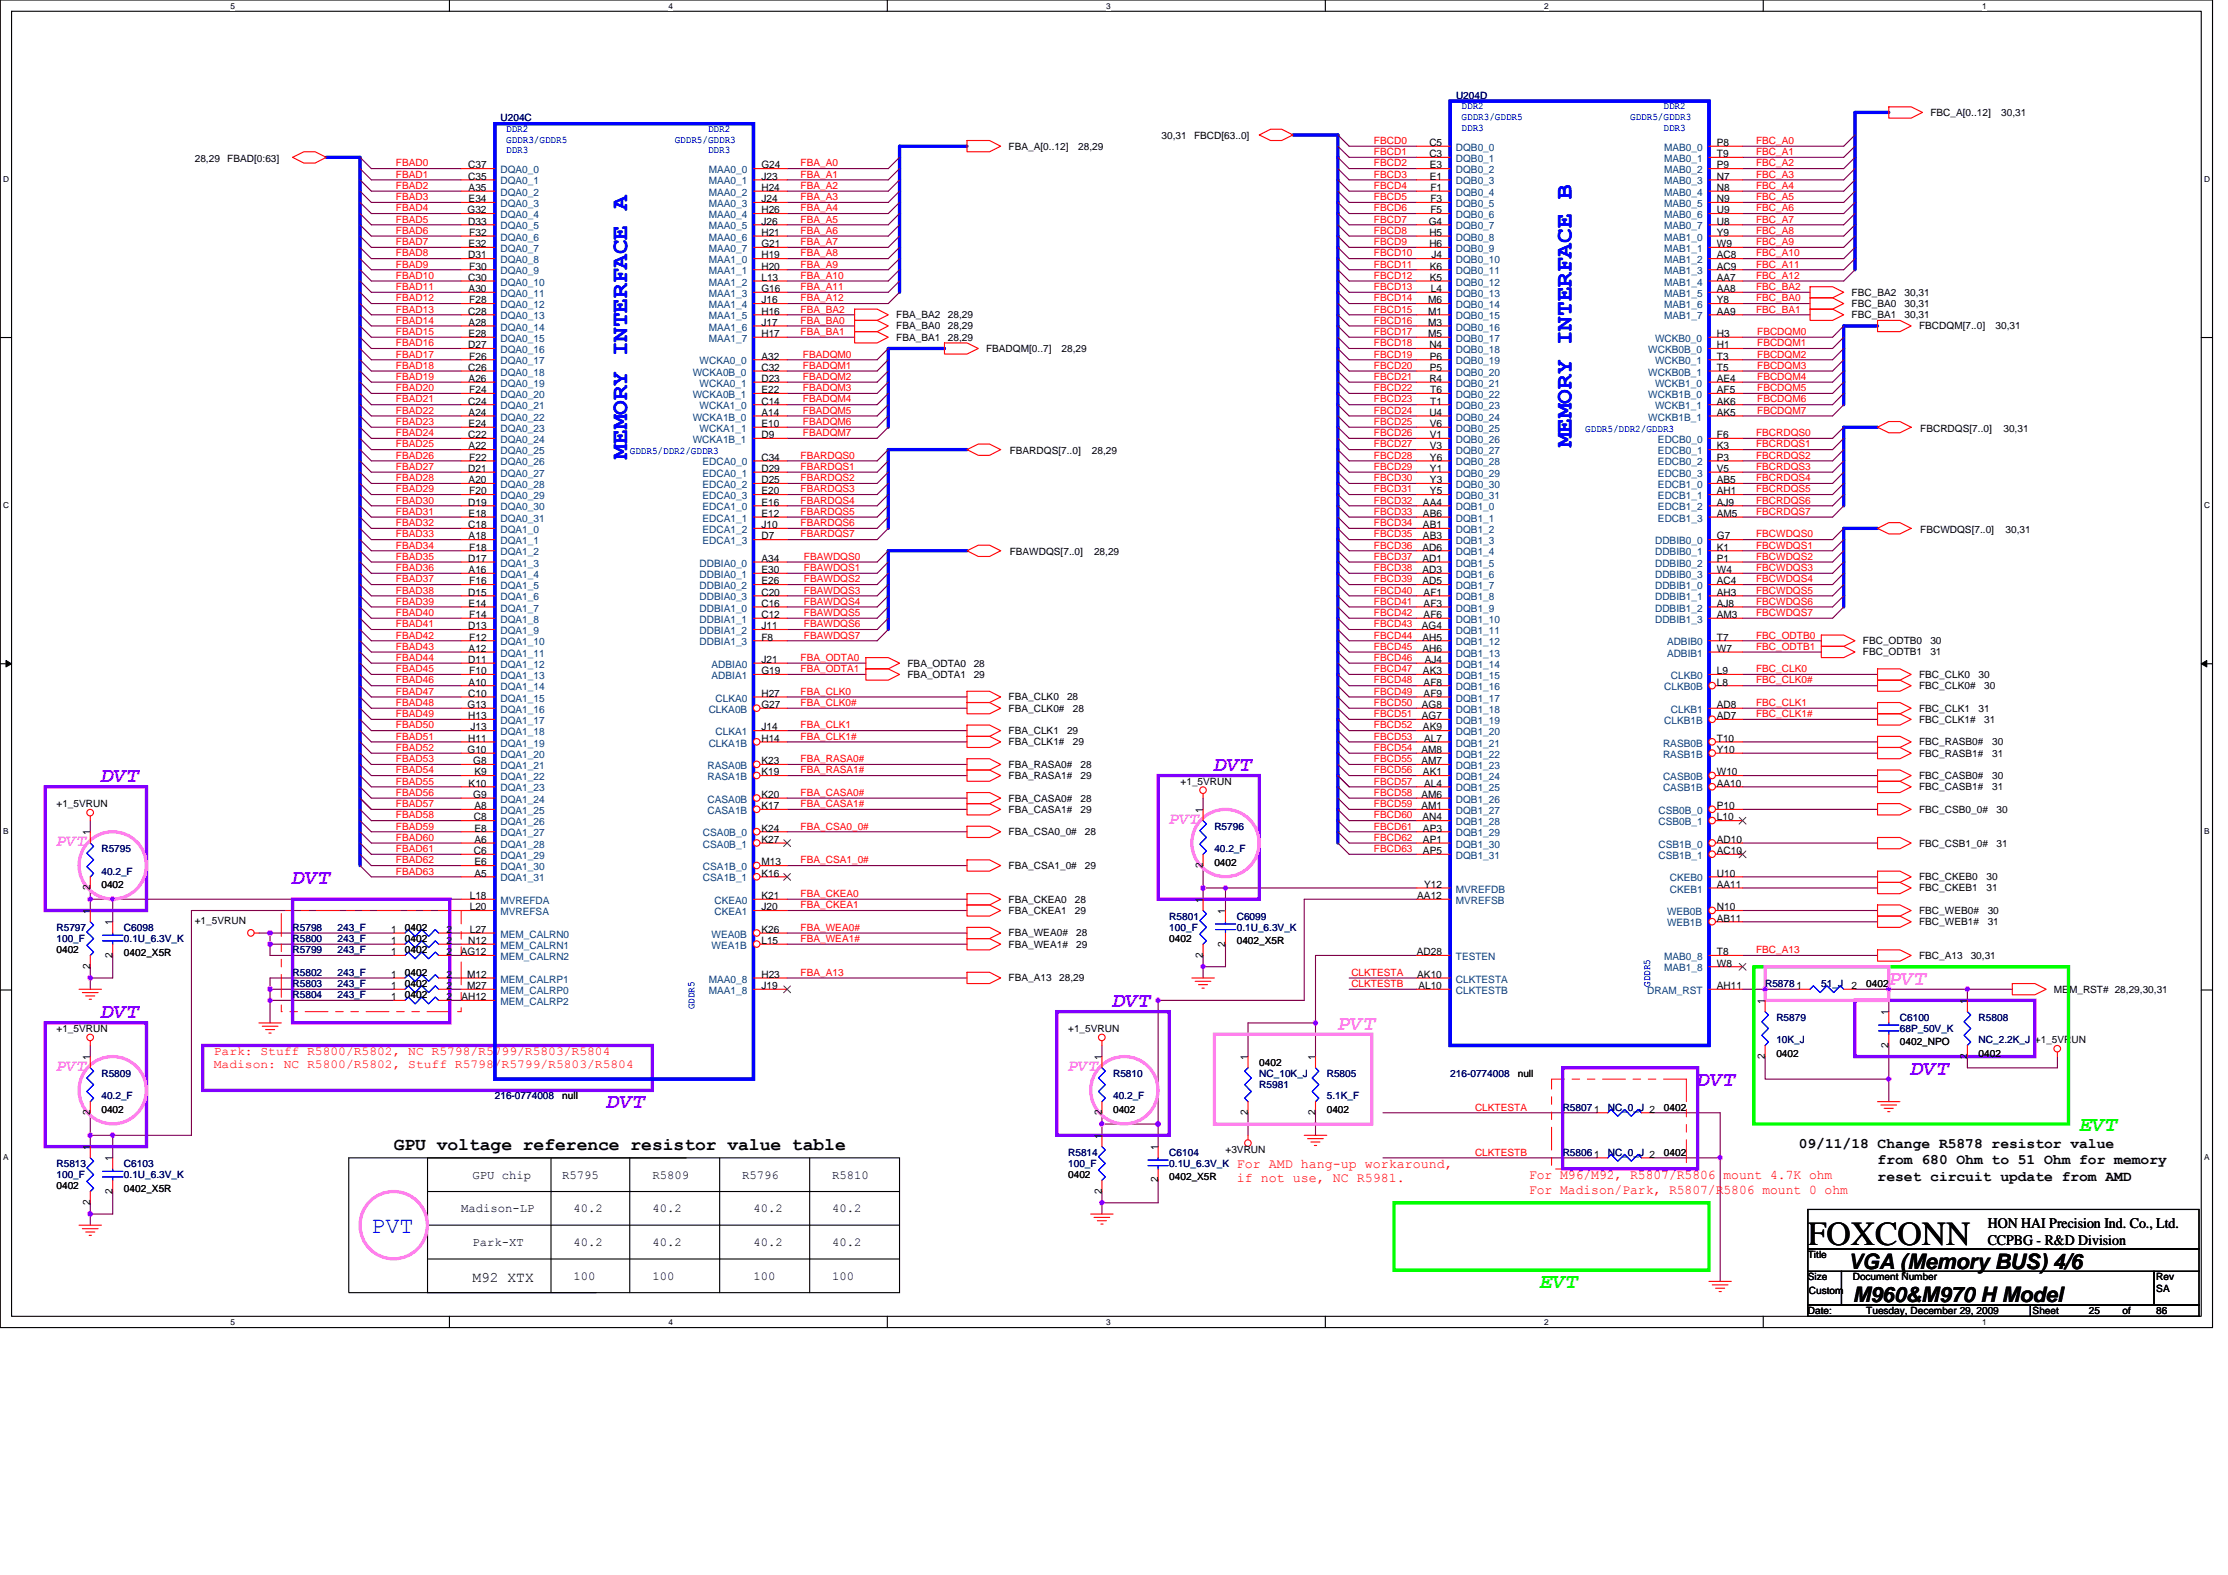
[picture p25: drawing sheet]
<svg xmlns="http://www.w3.org/2000/svg" width="297mm" height="210mm" viewBox="0 0 297 210" stroke-linecap="round" stroke-linejoin="round" font-family="sans-serif">
<defs><g id="words">
<text font-size="4.5" x="241" y="166">FOXCONN</text>
<g font-size="3.1" fill="#00f">
<text x="209.5" y="59.6" transform="rotate(-90 209.5 59.6)">MEMORY INTERFACE B</text>
<text x="83.6" y="61.2" transform="rotate(-90 83.6 61.2)">MEMORY INTERFACE A</text>
<text x="49.5" y="164.3">PVT</text>
</g>
<g font-size="2.8" fill="#8000ff">
<text x="13.5" y="104.3">DVT</text>
<text x="161.9" y="102.8">DVT</text>
<text x="39" y="117.8">DVT</text>
<text x="13.5" y="135.8">DVT</text>
<text x="148.4" y="134.3">DVT</text>
<text x="254.8" y="143.3">DVT</text>
<text x="81" y="147.8">DVT</text>
<text x="226.3" y="144.8">DVT</text>
</g>
<g font-size="2.8" fill="#ff80ff">
<text x="251.8" y="131.3">PVT</text>
<text x="178.4" y="137.3">PVT</text>
</g>
<g font-size="2.8" fill="#0f0">
<text x="277.3" y="150.7">EVT</text>
<text x="205.4" y="171.7">EVT</text>
</g>
<g font-size="2.8">
<text x="246.4" y="169.2">VGA (Memory BUS) 4/6</text>
<text x="247" y="173.6">M960&amp;M970 H Model</text>
</g>
<text font-size="2.4" x="52.5" y="153.4">GPU voltage reference resistor value table</text>
<g font-size="2.2" fill="#ff80ff">
<text x="7.5" y="112.8">PVT</text>
<text x="155.9" y="109.8">PVT</text>
<text x="7.5" y="142.8">PVT</text>
<text x="142.4" y="142.8">PVT</text>
</g>
<g font-size="1.9">
<text x="239.8" y="153">09/11/18 Change R5878 resistor value</text>
<text x="250.3" y="155.2">from 680 Ohm to 51 Ohm for memory</text>
<text x="250.3" y="157.4">reset circuit update from AMD</text>
<text x="265" y="163.7">HON HAI Precision Ind. Co., Ltd.</text>
<text x="265" y="166">CCPBG - R&amp;D Division</text>
<text x="63" y="170.9">M92 XTX</text>
</g>
<g font-size="1.8" fill="#f00">
<text x="164.9" y="155.8">For AMD hang-up workaround,</text>
<text x="164.9" y="157.6">if not use, NC R5981.</text>
<text x="203.9" y="157.2">For M96/M92, R5807/R5806 mount 4.7K ohm</text>
<text x="203.9" y="159.1">For Madison/Park, R5807/R5806 mount 0 ohm</text>
</g>
<g font-size="1.6" fill="#f00">
<text x="28.5" y="140.7">Park: Stuff R5800/R5802, NC R5798/R5799/R5803/R5804</text>
<text x="28.5" y="142.4">Madison: NC R5800/R5802, Stuff R5798/R5799/R5803/R5804</text>
</g>
<g font-size="1.6">
<text x="61.5" y="161.6">Madison-LP</text>
<text x="63" y="157.1">GPU chip</text>
<text x="75" y="157.1">R5795</text>
<text x="76.5" y="161.6">40.2</text>
<text x="87" y="157.1">R5809</text>
<text x="87" y="161.6">40.2</text>
<text x="99" y="157.1">R5796</text>
<text x="100.5" y="161.6">40.2</text>
<text x="110.9" y="157.1">R5810</text>
<text x="110.9" y="161.6">40.2</text>
<text x="63" y="166.1">Park-XT</text>
<text x="76.5" y="166.1">40.2</text>
<text x="87" y="166.1">40.2</text>
<text x="100.5" y="166.1">40.2</text>
<text x="110.9" y="166.1">40.2</text>
<text x="76.5" y="170.6">100</text>
<text x="87" y="170.6">100</text>
<text x="100.5" y="170.6">100</text>
<text x="110.9" y="170.6">100</text>
</g>
<g font-size="1.4">
<text x="62.4" y="22.5">C37</text>
<text x="62.4" y="24">C35</text>
<text x="101.5" y="22.5">G24</text>
<text x="101.5" y="24">J23</text>
<text x="190.6" y="19.5">C5</text>
<text x="190.6" y="21">C3</text>
<text x="190.6" y="22.5">E3</text>
<text x="190.6" y="24">E1</text>
<text x="228.9" y="19.5">P8</text>
<text x="228.9" y="21">T9</text>
<text x="228.9" y="22.5">P9</text>
<text x="228.9" y="24">N7</text>
<text x="62.3" y="28.4">G32</text>
<text x="62.4" y="30">D33</text>
<text x="62.5" y="25.5">A35</text>
<text x="62.5" y="27">E34</text>
<text x="101.5" y="25.5">H24</text>
<text x="101.5" y="27">J24</text>
<text x="101.5" y="28.4">H26</text>
<text x="101.5" y="30">J26</text>
<text x="190.5" y="30">G4</text>
<text x="190.7" y="25.5">F1</text>
<text x="190.7" y="27">F3</text>
<text x="190.7" y="28.4">F5</text>
<text x="228.9" y="25.5">N8</text>
<text x="228.9" y="27">N9</text>
<text x="228.9" y="28.4">U9</text>
<text x="228.9" y="30">U8</text>
<text x="62.4" y="34.5">D31</text>
<text x="62.5" y="33">E32</text>
<text x="62.6" y="31.5">F32</text>
<text x="62.6" y="35.9">F30</text>
<text x="101.5" y="31.5">H21</text>
<text x="101.5" y="33">G21</text>
<text x="101.5" y="34.5">H19</text>
<text x="101.5" y="35.9">H20</text>
<text x="190.6" y="31.5">H5</text>
<text x="190.6" y="33">H6</text>
<text x="190.6" y="35.9">K6</text>
<text x="190.9" y="34.5">J4</text>
<text x="228.9" y="34.5">AC8</text>
<text x="228.9" y="35.9">AC9</text>
<text x="228.9" y="31.5">Y9</text>
<text x="228.9" y="33">W9</text>
<text x="62.4" y="37.4">C30</text>
<text x="62.4" y="42">C28</text>
<text x="62.5" y="38.9">A30</text>
<text x="62.6" y="40.4">F28</text>
<text x="101.5" y="37.4">L13</text>
<text x="101.5" y="38.9">G16</text>
<text x="101.5" y="40.4">J16</text>
<text x="101.5" y="42">H16</text>
<text x="190.4" y="40.4">M6</text>
<text x="190.4" y="42">M1</text>
<text x="190.6" y="37.4">K5</text>
<text x="190.8" y="38.9">L4</text>
<text x="228.9" y="37.4">AA7</text>
<text x="228.9" y="38.9">AA8</text>
<text x="228.9" y="40.4">Y8</text>
<text x="228.9" y="42">AA9</text>
<text x="62.4" y="46.4">D27</text>
<text x="62.5" y="43.4">A28</text>
<text x="62.5" y="44.9">E28</text>
<text x="62.6" y="47.9">F26</text>
<text x="101.5" y="43.4">J17</text>
<text x="101.5" y="44.9">H17</text>
<text x="101.5" y="47.9">A32</text>
<text x="190.4" y="43.4">M3</text>
<text x="190.4" y="44.9">M5</text>
<text x="190.6" y="46.4">N4</text>
<text x="190.6" y="47.9">P6</text>
<text x="228.9" y="46.4">H1</text>
<text x="228.9" y="44.9">H3</text>
<text x="228.9" y="47.9">T3</text>
<text x="62.4" y="49.4">C26</text>
<text x="62.4" y="53.9">C24</text>
<text x="62.5" y="50.9">A26</text>
<text x="62.6" y="52.4">F24</text>
<text x="101.5" y="49.4">C32</text>
<text x="101.5" y="52.4">E22</text>
<text x="101.5" y="50.9">D23</text>
<text x="101.5" y="53.9">C14</text>
<text x="190.6" y="50.9">R4</text>
<text x="190.6" y="49.4">P5</text>
<text x="190.7" y="52.4">T6</text>
<text x="190.7" y="53.9">T1</text>
<text x="228.9" y="49.4">T5</text>
<text x="228.9" y="52.4">AF5</text>
<text x="228.9" y="50.9">AE4</text>
<text x="228.9" y="53.9">AK6</text>
<text x="62.4" y="58.4">C22</text>
<text x="62.5" y="55.4">A24</text>
<text x="62.5" y="56.9">E24</text>
<text x="62.5" y="59.9">A22</text>
<text x="101.5" y="55.4">A14</text>
<text x="101.5" y="58.4">D9</text>
<text x="101.5" y="56.9">E10</text>
<text x="190.6" y="55.4">U4</text>
<text x="190.6" y="56.9">V6</text>
<text x="190.6" y="58.4">V1</text>
<text x="190.6" y="59.9">V3</text>
<text x="228.9" y="55.4">AK5</text>
<text x="228.9" y="58.4">F6</text>
<text x="228.9" y="59.9">K3</text>
<text x="62.4" y="62.9">D21</text>
<text x="62.5" y="64.4">A20</text>
<text x="62.6" y="61.4">F22</text>
<text x="62.6" y="65.9">F20</text>
<text x="101.5" y="61.4">C34</text>
<text x="101.5" y="62.9">D29</text>
<text x="101.5" y="64.4">D25</text>
<text x="101.5" y="65.9">E20</text>
<text x="190.6" y="61.4">Y6</text>
<text x="190.6" y="62.9">Y1</text>
<text x="190.6" y="64.4">Y3</text>
<text x="190.6" y="65.9">Y5</text>
<text x="228.9" y="61.4">P3</text>
<text x="228.9" y="62.9">V5</text>
<text x="228.9" y="64.4">AB5</text>
<text x="228.9" y="65.9">AH1</text>
<text x="62.4" y="67.4">D19</text>
<text x="62.4" y="70.4">C18</text>
<text x="62.5" y="68.9">E18</text>
<text x="62.5" y="71.9">A18</text>
<text x="101.5" y="67.4">E16</text>
<text x="101.5" y="68.9">E12</text>
<text x="101.5" y="70.4">J10</text>
<text x="101.5" y="71.9">D7</text>
<text x="189.7" y="67.4">AA4</text>
<text x="189.7" y="68.9">AB6</text>
<text x="189.7" y="70.4">AB1</text>
<text x="189.7" y="71.9">AB3</text>
<text x="228.9" y="67.4">AJ9</text>
<text x="228.9" y="68.9">AM5</text>
<text x="228.9" y="71.9">G7</text>
<text x="62.4" y="74.9">D17</text>
<text x="62.5" y="76.4">A16</text>
<text x="62.6" y="73.4">F18</text>
<text x="62.6" y="77.9">F16</text>
<text x="101.5" y="74.9">A34</text>
<text x="101.5" y="76.4">E30</text>
<text x="101.5" y="77.9">E26</text>
<text x="189.7" y="73.4">AD6</text>
<text x="189.7" y="74.9">AD1</text>
<text x="189.7" y="76.4">AD3</text>
<text x="189.7" y="77.9">AD5</text>
<text x="228.9" y="73.4">K1</text>
<text x="228.9" y="74.9">P1</text>
<text x="228.9" y="76.4">W4</text>
<text x="228.9" y="77.9">AC4</text>
<text x="62.4" y="79.4">D15</text>
<text x="62.4" y="83.9">D13</text>
<text x="62.5" y="80.9">E14</text>
<text x="62.6" y="82.4">F14</text>
<text x="101.5" y="79.4">C20</text>
<text x="101.5" y="80.9">C16</text>
<text x="101.5" y="82.4">C12</text>
<text x="101.5" y="83.9">J11</text>
<text x="189.6" y="83.9">AG4</text>
<text x="189.8" y="79.4">AF1</text>
<text x="189.8" y="80.9">AF3</text>
<text x="189.8" y="82.4">AF6</text>
<text x="228.9" y="79.4">AH3</text>
<text x="228.9" y="80.9">AJ8</text>
<text x="228.9" y="82.4">AM3</text>
<text x="62.4" y="88.4">D11</text>
<text x="62.5" y="86.9">A12</text>
<text x="62.6" y="85.4">F12</text>
<text x="62.6" y="89.9">F10</text>
<text x="101.5" y="88.4">J21</text>
<text x="101.5" y="89.9">G19</text>
<text x="101.5" y="85.4">F8</text>
<text x="189.7" y="85.4">AH5</text>
<text x="189.7" y="86.9">AH6</text>
<text x="189.7" y="89.9">AK3</text>
<text x="189.9" y="88.4">AJ4</text>
<text x="228.9" y="85.4">T7</text>
<text x="228.9" y="86.9">W7</text>
<text x="228.9" y="89.9">L9</text>
<text x="62.3" y="94.4">G13</text>
<text x="62.4" y="92.9">C10</text>
<text x="62.4" y="95.9">H13</text>
<text x="62.5" y="91.4">A10</text>
<text x="101.5" y="92.9">H27</text>
<text x="101.5" y="94.4">G27</text>
<text x="189.6" y="94.4">AG8</text>
<text x="189.6" y="95.9">AG7</text>
<text x="189.8" y="91.4">AF8</text>
<text x="189.8" y="92.9">AF9</text>
<text x="228.9" y="94.4">AD8</text>
<text x="228.9" y="91.4">L8</text>
<text x="228.9" y="95.9">AD7</text>
<text x="62.3" y="100.4">G10</text>
<text x="62.4" y="98.9">H11</text>
<text x="62.7" y="97.4">J13</text>
<text x="63.1" y="101.9">G8</text>
<text x="101.5" y="101.9">K23</text>
<text x="101.5" y="97.4">J14</text>
<text x="101.5" y="98.9">H14</text>
<text x="189.5" y="100.4">AM8</text>
<text x="189.5" y="101.9">AM7</text>
<text x="189.7" y="97.4">AK9</text>
<text x="189.9" y="98.9">AL7</text>
<text x="228.9" y="98.9">T10</text>
<text x="228.9" y="100.4">Y10</text>
<text x="62.5" y="104.9">K10</text>
<text x="63.1" y="106.4">G9</text>
<text x="63.2" y="103.4">K9</text>
<text x="63.2" y="107.9">A8</text>
<text x="101.5" y="106.4">K20</text>
<text x="101.5" y="107.9">K17</text>
<text x="101.5" y="103.4">K19</text>
<text x="189.5" y="106.4">AM6</text>
<text x="189.5" y="107.9">AM1</text>
<text x="189.7" y="103.4">AK1</text>
<text x="189.9" y="104.9">AL4</text>
<text x="228.9" y="103.4">W10</text>
<text x="228.9" y="104.9">AA10</text>
<text x="228.9" y="107.9">P10</text>
<text x="12" y="111.3" transform="rotate(-90 12 111.3)">1</text>
<text x="63.2" y="109.4">C8</text>
<text x="63.2" y="113.9">C6</text>
<text x="63.2" y="110.9">E8</text>
<text x="63.2" y="112.4">A6</text>
<text x="101.5" y="110.9">K24</text>
<text x="101.5" y="112.4">K27</text>
<text x="160.4" y="108.4" transform="rotate(-90 160.4 108.4)">1</text>
<text x="189.7" y="109.4">AN4</text>
<text x="189.7" y="110.9">AP3</text>
<text x="189.7" y="112.4">AP1</text>
<text x="189.7" y="113.9">AP5</text>
<text x="228.9" y="109.4">L10</text>
<text x="228.9" y="112.4">AD10</text>
<text x="228.9" y="113.9">AC10</text>
<text x="12" y="118.7" transform="rotate(-90 12 118.7)">2</text>
<text x="62.6" y="119.9">L18</text>
<text x="63.2" y="115.4">E6</text>
<text x="63.2" y="116.9">A5</text>
<text x="101.5" y="115.4">M13</text>
<text x="101.5" y="116.9">K16</text>
<text x="101.5" y="119.9">K21</text>
<text x="160.4" y="115.7" transform="rotate(-90 160.4 115.7)">2</text>
<text x="189" y="119.9">AA12</text>
<text x="189.9" y="118.4">Y12</text>
<text x="228.9" y="116.9">U10</text>
<text x="228.9" y="118.4">AA11</text>
<text x="12" y="121.8" transform="rotate(-90 12 121.8)">1</text>
<text x="15" y="123.3" transform="rotate(-90 15 123.3)">1</text>
<text x="52.2" y="125.9">1</text>
<text x="52.2" y="124.4">1</text>
<text x="59.5" y="125.9">2</text>
<text x="59.5" y="124.4">2</text>
<text x="62.4" y="125.9">N12</text>
<text x="62.6" y="121.4">L20</text>
<text x="62.6" y="124.4">L27</text>
<text x="101.5" y="124.4">K26</text>
<text x="101.5" y="125.9">L15</text>
<text x="101.5" y="121.4">J20</text>
<text x="160.4" y="120.3" transform="rotate(-90 160.4 120.3)">1</text>
<text x="163.4" y="121.8" transform="rotate(-90 163.4 121.8)">1</text>
<text x="228.9" y="121.4">N10</text>
<text x="228.9" y="122.9">AB11</text>
<text x="12" y="129.2" transform="rotate(-90 12 129.2)">2</text>
<text x="15" y="127.7" transform="rotate(-90 15 127.7)">2</text>
<text x="52.2" y="127.4">1</text>
<text x="52.2" y="131.9">1</text>
<text x="52.2" y="130.4">1</text>
<text x="59.5" y="127.4">2</text>
<text x="59.5" y="131.9">2</text>
<text x="59.5" y="130.4">2</text>
<text x="61.4" y="127.4">AG12</text>
<text x="62.3" y="130.4">M12</text>
<text x="62.3" y="131.9">M27</text>
<text x="101.5" y="130.4">H23</text>
<text x="101.5" y="131.9">J19</text>
<text x="160.4" y="127.7" transform="rotate(-90 160.4 127.7)">2</text>
<text x="163.4" y="126.2" transform="rotate(-90 163.4 126.2)">2</text>
<text x="188.9" y="127.4">AD28</text>
<text x="189" y="130.4">AK10</text>
<text x="189.1" y="131.9">AL10</text>
<text x="228.9" y="131.9">AH11</text>
<text x="228.9" y="127.4">T8</text>
<text x="228.9" y="128.9">W8</text>
<text x="246.9" y="131.9">2</text>
<text x="52.2" y="133.3">1</text>
<text x="59.5" y="133.3">2</text>
<text x="61.5" y="133.3">AH12</text>
<text x="235.3" y="133.8" transform="rotate(-90 235.3 133.8)">1</text>
<text x="251.8" y="135.3" transform="rotate(-90 251.8 135.3)">1</text>
<text x="262.3" y="133.8" transform="rotate(-90 262.3 133.8)">1</text>
<text x="12" y="141.3" transform="rotate(-90 12 141.3)">1</text>
<text x="146.9" y="141.3" transform="rotate(-90 146.9 141.3)">1</text>
<text x="166.4" y="141.3" transform="rotate(-90 166.4 141.3)">1</text>
<text x="175.4" y="141.3" transform="rotate(-90 175.4 141.3)">1</text>
<text x="235.3" y="141.2" transform="rotate(-90 235.3 141.2)">2</text>
<text x="251.8" y="139.7" transform="rotate(-90 251.8 139.7)">2</text>
<text x="262.3" y="141.2" transform="rotate(-90 262.3 141.2)">2</text>
<text x="12" y="148.7" transform="rotate(-90 12 148.7)">2</text>
<text x="146.9" y="148.7" transform="rotate(-90 146.9 148.7)">2</text>
<text x="166.4" y="148.7" transform="rotate(-90 166.4 148.7)">2</text>
<text x="175.4" y="148.7" transform="rotate(-90 175.4 148.7)">2</text>
<text x="212.5" y="148.3">1</text>
<text x="12" y="153.3" transform="rotate(-90 12 153.3)">1</text>
<text x="15" y="154.8" transform="rotate(-90 15 154.8)">1</text>
<text x="146.9" y="151.8" transform="rotate(-90 146.9 151.8)">1</text>
<text x="154.4" y="153.3" transform="rotate(-90 154.4 153.3)">1</text>
<text x="212.5" y="154.3">1</text>
<text x="12" y="160.7" transform="rotate(-90 12 160.7)">2</text>
<text x="15" y="159.2" transform="rotate(-90 15 159.2)">2</text>
<text x="146.9" y="159.2" transform="rotate(-90 146.9 159.2)">2</text>
<text x="154.4" y="157.6" transform="rotate(-90 154.4 157.6)">2</text>
</g>
<g font-size="1.4" fill="#004080">
<text x="66.7" y="23.1">DQA0_0</text>
<text x="94.5" y="23.1">MAA0_0</text>
<text x="194.1" y="20.1">DQB0_0</text>
<text x="194.1" y="21.6">DQB0_1</text>
<text x="194.1" y="23.1">DQB0_2</text>
<text x="221.9" y="20.1">MAB0_0</text>
<text x="221.9" y="21.6">MAB0_1</text>
<text x="221.9" y="23.1">MAB0_2</text>
<text x="66.7" y="24.6">DQA0_1</text>
<text x="66.7" y="26.1">DQA0_2</text>
<text x="66.7" y="27.6">DQA0_3</text>
<text x="66.7" y="29.1">DQA0_4</text>
<text x="94.5" y="24.6">MAA0_1</text>
<text x="94.5" y="26.1">MAA0_2</text>
<text x="94.5" y="27.6">MAA0_3</text>
<text x="94.5" y="29.1">MAA0_4</text>
<text x="194.1" y="24.6">DQB0_3</text>
<text x="194.1" y="26.1">DQB0_4</text>
<text x="194.1" y="27.6">DQB0_5</text>
<text x="194.1" y="29.1">DQB0_6</text>
<text x="221.9" y="24.6">MAB0_3</text>
<text x="221.9" y="26.1">MAB0_4</text>
<text x="221.9" y="27.6">MAB0_5</text>
<text x="221.9" y="29.1">MAB0_6</text>
<text x="66.7" y="30.6">DQA0_5</text>
<text x="66.7" y="32.1">DQA0_6</text>
<text x="66.7" y="33.6">DQA0_7</text>
<text x="66.7" y="35.1">DQA0_8</text>
<text x="94.5" y="30.6">MAA0_5</text>
<text x="94.5" y="32.1">MAA0_6</text>
<text x="94.5" y="33.6">MAA0_7</text>
<text x="94.5" y="35.1">MAA1_0</text>
<text x="194.1" y="35.1">DQB0_10</text>
<text x="194.1" y="30.6">DQB0_7</text>
<text x="194.1" y="32.1">DQB0_8</text>
<text x="194.1" y="33.6">DQB0_9</text>
<text x="221.9" y="35.1">MAB1_2</text>
<text x="221.9" y="30.6">MAB0_7</text>
<text x="221.9" y="32.1">MAB1_0</text>
<text x="221.9" y="33.6">MAB1_1</text>
<text x="66.7" y="38.1">DQA0_10</text>
<text x="66.7" y="39.6">DQA0_11</text>
<text x="66.7" y="41.1">DQA0_12</text>
<text x="66.7" y="36.6">DQA0_9</text>
<text x="94.5" y="38.1">MAA1_2</text>
<text x="94.5" y="39.6">MAA1_3</text>
<text x="94.5" y="41.1">MAA1_4</text>
<text x="94.5" y="36.6">MAA1_1</text>
<text x="194.1" y="36.6">DQB0_11</text>
<text x="194.1" y="38.1">DQB0_12</text>
<text x="194.1" y="39.6">DQB0_13</text>
<text x="194.1" y="41.1">DQB0_14</text>
<text x="221.9" y="36.6">MAB1_3</text>
<text x="221.9" y="38.1">MAB1_4</text>
<text x="221.9" y="39.6">MAB1_5</text>
<text x="221.9" y="41.1">MAB1_6</text>
<text x="66.7" y="42.6">DQA0_13</text>
<text x="66.7" y="44.1">DQA0_14</text>
<text x="66.7" y="45.6">DQA0_15</text>
<text x="66.7" y="47.1">DQA0_16</text>
<text x="94.5" y="42.6">MAA1_5</text>
<text x="94.5" y="44.1">MAA1_6</text>
<text x="94.5" y="45.6">MAA1_7</text>
<text x="194.1" y="42.6">DQB0_15</text>
<text x="194.1" y="44.1">DQB0_16</text>
<text x="194.1" y="45.6">DQB0_17</text>
<text x="194.1" y="47.1">DQB0_18</text>
<text x="219.7" y="47.1">WCKB0B_0</text>
<text x="220.7" y="45.6">WCKB0_0</text>
<text x="221.9" y="42.6">MAB1_7</text>
<text x="66.7" y="48.6">DQA0_17</text>
<text x="66.7" y="50.1">DQA0_18</text>
<text x="66.7" y="51.6">DQA0_19</text>
<text x="66.7" y="53.1">DQA0_20</text>
<text x="92.4" y="50.1">WCKA0B_0</text>
<text x="92.4" y="53.1">WCKA0B_1</text>
<text x="93.3" y="48.6">WCKA0_0</text>
<text x="93.3" y="51.6">WCKA0_1</text>
<text x="194.1" y="48.6">DQB0_19</text>
<text x="194.1" y="50.1">DQB0_20</text>
<text x="194.1" y="51.6">DQB0_21</text>
<text x="194.1" y="53.1">DQB0_22</text>
<text x="219.7" y="50.1">WCKB0B_1</text>
<text x="219.7" y="53.1">WCKB1B_0</text>
<text x="220.7" y="48.6">WCKB0_1</text>
<text x="220.7" y="51.6">WCKB1_0</text>
<text x="66.7" y="54.6">DQA0_21</text>
<text x="66.7" y="56.1">DQA0_22</text>
<text x="66.7" y="57.6">DQA0_23</text>
<text x="66.7" y="59.1">DQA0_24</text>
<text x="92.4" y="56.1">WCKA1B_0</text>
<text x="92.4" y="59.1">WCKA1B_1</text>
<text x="93.3" y="54.6">WCKA1_0</text>
<text x="93.3" y="57.6">WCKA1_1</text>
<text x="194.1" y="54.6">DQB0_23</text>
<text x="194.1" y="56.1">DQB0_24</text>
<text x="194.1" y="57.6">DQB0_25</text>
<text x="194.1" y="59.1">DQB0_26</text>
<text x="219.7" y="56.1">WCKB1B_1</text>
<text x="220.7" y="54.6">WCKB1_1</text>
<text x="221" y="59.1">EDCB0_0</text>
<text x="66.7" y="60.6">DQA0_25</text>
<text x="66.7" y="62.1">DQA0_26</text>
<text x="66.7" y="63.6">DQA0_27</text>
<text x="66.7" y="65.1">DQA0_28</text>
<text x="93.7" y="62.1">EDCA0_0</text>
<text x="93.7" y="63.6">EDCA0_1</text>
<text x="93.7" y="65.1">EDCA0_2</text>
<text x="194.1" y="60.6">DQB0_27</text>
<text x="194.1" y="62.1">DQB0_28</text>
<text x="194.1" y="63.6">DQB0_29</text>
<text x="194.1" y="65.1">DQB0_30</text>
<text x="221" y="60.6">EDCB0_1</text>
<text x="221" y="62.1">EDCB0_2</text>
<text x="221" y="63.6">EDCB0_3</text>
<text x="221" y="65.1">EDCB1_0</text>
<text x="66.7" y="66.5">DQA0_29</text>
<text x="66.7" y="68.1">DQA0_30</text>
<text x="66.7" y="69.6">DQA0_31</text>
<text x="66.7" y="71.1">DQA1_0</text>
<text x="93.7" y="66.5">EDCA0_3</text>
<text x="93.7" y="68.1">EDCA1_0</text>
<text x="93.7" y="69.6">EDCA1_1</text>
<text x="93.7" y="71.1">EDCA1_2</text>
<text x="194.1" y="66.5">DQB0_31</text>
<text x="194.1" y="68.1">DQB1_0</text>
<text x="194.1" y="69.6">DQB1_1</text>
<text x="194.1" y="71.1">DQB1_2</text>
<text x="221" y="66.5">EDCB1_1</text>
<text x="221" y="68.1">EDCB1_2</text>
<text x="221" y="69.6">EDCB1_3</text>
<text x="66.7" y="72.6">DQA1_1</text>
<text x="66.7" y="74">DQA1_2</text>
<text x="66.7" y="75.5">DQA1_3</text>
<text x="66.7" y="77">DQA1_4</text>
<text x="93.3" y="75.5">DDBIA0_0</text>
<text x="93.3" y="77">DDBIA0_1</text>
<text x="93.7" y="72.6">EDCA1_3</text>
<text x="194.1" y="72.6">DQB1_3</text>
<text x="194.1" y="74">DQB1_4</text>
<text x="194.1" y="75.5">DQB1_5</text>
<text x="194.1" y="77">DQB1_6</text>
<text x="220.7" y="72.6">DDBIB0_0</text>
<text x="220.7" y="74">DDBIB0_1</text>
<text x="220.7" y="75.5">DDBIB0_2</text>
<text x="220.7" y="77">DDBIB0_3</text>
<text x="66.7" y="78.5">DQA1_5</text>
<text x="66.7" y="80.1">DQA1_6</text>
<text x="66.7" y="81.5">DQA1_7</text>
<text x="66.7" y="83">DQA1_8</text>
<text x="93.3" y="78.5">DDBIA0_2</text>
<text x="93.3" y="80.1">DDBIA0_3</text>
<text x="93.3" y="81.5">DDBIA1_0</text>
<text x="93.3" y="83">DDBIA1_1</text>
<text x="194.1" y="78.5">DQB1_7</text>
<text x="194.1" y="80.1">DQB1_8</text>
<text x="194.1" y="81.5">DQB1_9</text>
<text x="194.1" y="83">DQB1_10</text>
<text x="220.7" y="78.5">DDBIB1_0</text>
<text x="220.7" y="80.1">DDBIB1_1</text>
<text x="220.7" y="81.5">DDBIB1_2</text>
<text x="220.7" y="83">DDBIB1_3</text>
<text x="66.7" y="84.5">DQA1_9</text>
<text x="66.7" y="86">DQA1_10</text>
<text x="66.7" y="87.5">DQA1_11</text>
<text x="66.7" y="89">DQA1_12</text>
<text x="93.3" y="84.5">DDBIA1_2</text>
<text x="93.3" y="86">DDBIA1_3</text>
<text x="94.9" y="89">ADBIA0</text>
<text x="194.1" y="84.5">DQB1_11</text>
<text x="194.1" y="86">DQB1_12</text>
<text x="194.1" y="87.5">DQB1_13</text>
<text x="194.1" y="89">DQB1_14</text>
<text x="222.2" y="86">ADBIB0</text>
<text x="222.2" y="87.5">ADBIB1</text>
<text x="66.7" y="90.5">DQA1_13</text>
<text x="66.7" y="92">DQA1_14</text>
<text x="66.7" y="93.5">DQA1_15</text>
<text x="66.7" y="95">DQA1_16</text>
<text x="94.5" y="95">CLKA0B</text>
<text x="94.9" y="90.5">ADBIA1</text>
<text x="95.4" y="93.5">CLKA0</text>
<text x="194.1" y="90.5">DQB1_15</text>
<text x="194.1" y="92">DQB1_16</text>
<text x="194.1" y="93.5">DQB1_17</text>
<text x="194.1" y="95">DQB1_18</text>
<text x="221.9" y="92">CLKB0B</text>
<text x="222.8" y="90.5">CLKB0</text>
<text x="222.8" y="95">CLKB1</text>
<text x="66.7" y="96.5">DQA1_17</text>
<text x="66.7" y="98">DQA1_18</text>
<text x="66.7" y="99.5">DQA1_19</text>
<text x="66.7" y="101">DQA1_20</text>
<text x="94.5" y="99.5">CLKA1B</text>
<text x="95.4" y="98">CLKA1</text>
<text x="194.1" y="96.5">DQB1_19</text>
<text x="194.1" y="98">DQB1_20</text>
<text x="194.1" y="99.5">DQB1_21</text>
<text x="194.1" y="101">DQB1_22</text>
<text x="221.7" y="99.5">RASB0B</text>
<text x="221.7" y="101">RASB1B</text>
<text x="221.9" y="96.5">CLKB1B</text>
<text x="66.7" y="102.5">DQA1_21</text>
<text x="66.7" y="104">DQA1_22</text>
<text x="66.7" y="105.5">DQA1_23</text>
<text x="66.7" y="107">DQA1_24</text>
<text x="94.3" y="107">CASA0B</text>
<text x="94.3" y="102.5">RASA0B</text>
<text x="94.3" y="104">RASA1B</text>
<text x="194.1" y="102.5">DQB1_23</text>
<text x="194.1" y="104">DQB1_24</text>
<text x="194.1" y="105.5">DQB1_25</text>
<text x="194.1" y="107">DQB1_26</text>
<text x="221.7" y="104">CASB0B</text>
<text x="221.7" y="105.5">CASB1B</text>
<text x="66.7" y="108.5">DQA1_25</text>
<text x="66.7" y="110">DQA1_26</text>
<text x="66.7" y="111.5">DQA1_27</text>
<text x="66.7" y="113">DQA1_28</text>
<text x="93.7" y="111.5">CSA0B_0</text>
<text x="93.7" y="113">CSA0B_1</text>
<text x="94.3" y="108.5">CASA1B</text>
<text x="194.1" y="108.5">DQB1_27</text>
<text x="194.1" y="110">DQB1_28</text>
<text x="194.1" y="111.5">DQB1_29</text>
<text x="194.1" y="113">DQB1_30</text>
<text x="221.1" y="108.5">CSB0B_0</text>
<text x="221.1" y="110">CSB0B_1</text>
<text x="221.1" y="113">CSB1B_0</text>
<text x="66.7" y="114.5">DQA1_29</text>
<text x="66.7" y="116">DQA1_30</text>
<text x="66.7" y="117.5">DQA1_31</text>
<text x="93.7" y="116">CSA1B_0</text>
<text x="93.7" y="117.5">CSA1B_1</text>
<text x="194.1" y="114.5">DQB1_31</text>
<text x="194.1" y="119">MVREFDB</text>
<text x="221.1" y="114.5">CSB1B_1</text>
<text x="222.6" y="117.5">CKEB0</text>
<text x="222.6" y="119">CKEB1</text>
<text x="66.7" y="120.5">MVREFDA</text>
<text x="66.7" y="122">MVREFSA</text>
<text x="66.7" y="125">MEM_CALRN0</text>
<text x="94.9" y="125">WEA0B</text>
<text x="95.2" y="120.5">CKEA0</text>
<text x="95.2" y="122">CKEA1</text>
<text x="194.1" y="120.5">MVREFSB</text>
<text x="222.2" y="122">WEB0B</text>
<text x="222.2" y="123.5">WEB1B</text>
<text x="66.7" y="131">MEM_CALRP1</text>
<text x="66.7" y="126.5">MEM_CALRN1</text>
<text x="66.7" y="128">MEM_CALRN2</text>
<text x="94.5" y="131">MAA0_8</text>
<text x="94.9" y="126.5">WEA1B</text>
<text x="194.1" y="128">TESTEN</text>
<text x="194.1" y="131">CLKTESTA</text>
<text x="221.9" y="128">MAB0_8</text>
<text x="221.9" y="129.5">MAB1_8</text>
<text x="66.7" y="132.5">MEM_CALRP0</text>
<text x="66.7" y="134">MEM_CALRP2</text>
<text x="94.5" y="132.5">MAA1_8</text>
<text x="194.1" y="132.5">CLKTESTB</text>
<text x="219.6" y="132.5">DRAM_RST</text>
</g>
<g font-size="1.3" fill="#000080">
<text x="66.7" y="16.2">U204C</text>
<text x="194.1" y="13.2">U204D</text>
<text x="13.5" y="113.6">R5795</text>
<text x="161.9" y="110.6">R5796</text>
<text x="161.9" y="113.6">40.2_F</text>
<text x="13.5" y="116.6">40.2_F</text>
<text x="7.5" y="124.1">R5797</text>
<text x="7.5" y="125.6">100_F</text>
<text x="16.5" y="124.1">C6098</text>
<text x="16.5" y="125.6">0.1U_6.3V_K</text>
<text x="39" y="125.6">R5800</text>
<text x="39" y="124.1">R5798</text>
<text x="45" y="125.6">243_F</text>
<text x="45" y="124.1">243_F</text>
<text x="155.9" y="122.6">R5801</text>
<text x="155.9" y="124.1">100_F</text>
<text x="164.9" y="122.6">C6099</text>
<text x="164.9" y="124.1">0.1U_6.3V_K</text>
<text x="39" y="127.1">R5799</text>
<text x="39" y="131.6">R5803</text>
<text x="39" y="130.1">R5802</text>
<text x="45" y="127.1">243_F</text>
<text x="45" y="131.6">243_F</text>
<text x="45" y="130.1">243_F</text>
<text x="235.3" y="131.6">R58781</text>
<text x="242.8" y="131.6">51_J</text>
<text x="39" y="133.1">R5804</text>
<text x="45" y="133.1">243_F</text>
<text x="236.8" y="136.1">R5879</text>
<text x="253.3" y="136.1">C6100</text>
<text x="253.3" y="137.6">68P_50V_K</text>
<text x="263.8" y="136.1">R5808</text>
<text x="13.5" y="143.6">R5809</text>
<text x="148.4" y="143.6">R5810</text>
<text x="167.9" y="143.6">NC_10K_J</text>
<text x="176.9" y="143.6">R5805</text>
<text x="193.4" y="143.6">216-0774008</text>
<text x="236.8" y="139.1">10K_J</text>
<text x="263.8" y="139.1">NC_2.2K_J</text>
<text x="13.5" y="146.6">40.2_F</text>
<text x="66" y="146.6">216-0774008</text>
<text x="148.4" y="146.6">40.2_F</text>
<text x="167.9" y="145.1">R5981</text>
<text x="176.9" y="146.6">5.1K_F</text>
<text x="208.3" y="148.1">R5807</text>
<text x="214.4" y="148.1">NC_0_J 2</text>
<text x="7.5" y="155.6">R5813</text>
<text x="16.5" y="155.6">C6103</text>
<text x="142.4" y="154.1">R5814</text>
<text x="142.4" y="155.6">100_F</text>
<text x="155.9" y="154.1">C6104</text>
<text x="155.9" y="155.6">0.1U_6.3V_K</text>
<text x="208.3" y="154.1">R5806</text>
<text x="214.4" y="154.1">NC_0_J 2</text>
<text x="7.5" y="157.1">100_F</text>
<text x="16.5" y="157.1">0.1U_6.3V_K</text>
</g>
<g font-size="1.3" fill="#00f">
<text x="67.5" y="17.6">DDR2</text>
<text x="94.4" y="17.6">DDR2</text>
<text x="194.9" y="14.6">DDR2</text>
<text x="194.9" y="16">GDDR3/GDDR5</text>
<text x="194.9" y="17.4">DDR3</text>
<text x="217.3" y="16">GDDR5/GDDR3</text>
<text x="221.8" y="14.6">DDR2</text>
<text x="221.8" y="17.4">DDR3</text>
<text x="67.5" y="19">GDDR3/GDDR5</text>
<text x="67.5" y="20.4">DDR3</text>
<text x="90" y="19">GDDR5/GDDR3</text>
<text x="94.4" y="20.4">DDR3</text>
<text x="211.3" y="57.6">GDDR5/DDR2/GDDR3</text>
<text x="84" y="60.6">GDDR5/DDR2/GDDR3</text>
<text x="220" y="131.6" transform="rotate(-90 220 131.6)">GDDR5</text>
<text x="92.6" y="134.6" transform="rotate(-90 92.6 134.6)">GDDR5</text>
</g>
<g font-size="1.3">
<text x="257.4" y="15.5">FBC_A[0..12]</text>
<text x="266.8" y="15.5">30,31</text>
<text x="26" y="21.6">28,29</text>
<text x="30.3" y="21.6">FBAD[0:63]</text>
<text x="134.5" y="19.9">FBA_A[0..12]</text>
<text x="143.8" y="19.9">28,29</text>
<text x="154.9" y="18.6">30,31</text>
<text x="159.2" y="18.6">FBCD[63..0]</text>
<text x="246.9" y="40.9">FBC_BA0</text>
<text x="246.9" y="39.4">FBC_BA2</text>
<text x="253.9" y="40.9">30,31</text>
<text x="253.9" y="39.4">30,31</text>
<text x="119.5" y="42.4">FBA_BA2</text>
<text x="119.5" y="45.4">FBA_BA1</text>
<text x="119.5" y="43.9">FBA_BA0</text>
<text x="126.4" y="42.4">28,29</text>
<text x="126.4" y="45.4">28,29</text>
<text x="126.4" y="43.9">28,29</text>
<text x="131.5" y="46.9">FBADQM[0..7]</text>
<text x="141.5" y="46.9">28,29</text>
<text x="246.9" y="42.4">FBC_BA1</text>
<text x="253.9" y="42.4">30,31</text>
<text x="255.9" y="43.9">FBCDQM[7..0]</text>
<text x="266" y="43.9">30,31</text>
<text x="256" y="57.6">FBCRDQS[7..0]</text>
<text x="267.1" y="57.6">30,31</text>
<text x="134.6" y="60.6">FBARDQS[7..0]</text>
<text x="145.6" y="60.6">28,29</text>
<text x="256" y="71">FBCWDQS[7..0]</text>
<text x="267.4" y="71">30,31</text>
<text x="134.6" y="74">FBAWDQS[7..0]</text>
<text x="145.9" y="74">28,29</text>
<text x="121" y="88.9">FBA_ODTA0</text>
<text x="129.8" y="88.9">28</text>
<text x="248.4" y="87.4">FBC_ODTB1</text>
<text x="248.4" y="85.9">FBC_ODTB0</text>
<text x="257.4" y="87.4">31</text>
<text x="257.4" y="85.9">30</text>
<text x="121" y="90.4">FBA_ODTA1</text>
<text x="129.8" y="90.4">29</text>
<text x="134.5" y="93.4">FBA_CLK0</text>
<text x="134.5" y="94.9">FBA_CLK0#</text>
<text x="142.3" y="93.4">28</text>
<text x="143" y="94.9">28</text>
<text x="255.9" y="90.4">FBC_CLK0</text>
<text x="255.9" y="94.9">FBC_CLK1</text>
<text x="255.9" y="91.9">FBC_CLK0#</text>
<text x="263.8" y="90.4">30</text>
<text x="263.8" y="94.9">31</text>
<text x="264.5" y="91.9">30</text>
<text x="134.5" y="99.4">FBA_CLK1#</text>
<text x="134.5" y="97.9">FBA_CLK1</text>
<text x="142.3" y="97.9">29</text>
<text x="143" y="99.4">29</text>
<text x="255.9" y="96.4">FBC_CLK1#</text>
<text x="255.9" y="99.4">FBC_RASB0#</text>
<text x="255.9" y="100.9">FBC_RASB1#</text>
<text x="264.5" y="96.4">31</text>
<text x="265.6" y="99.4">30</text>
<text x="265.6" y="100.9">31</text>
<text x="7.5" y="107.6">+1_5VRUN</text>
<text x="134.5" y="102.4">FBA_RASA0#</text>
<text x="134.5" y="103.9">FBA_RASA1#</text>
<text x="134.5" y="106.9">FBA_CASA0#</text>
<text x="144.1" y="102.4">28</text>
<text x="144.1" y="103.9">29</text>
<text x="144.1" y="106.9">28</text>
<text x="157.4" y="104.6">+1_5VRUN</text>
<text x="255.9" y="105.4">FBC_CASB1#</text>
<text x="255.9" y="103.9">FBC_CASB0#</text>
<text x="265.6" y="105.4">31</text>
<text x="265.6" y="103.9">30</text>
<text x="134.5" y="108.4">FBA_CASA1#</text>
<text x="134.5" y="111.4">FBA_CSA0_0#</text>
<text x="144.1" y="108.4">29</text>
<text x="144.6" y="111.4">28</text>
<text x="255.9" y="112.9">FBC_CSB1_0#</text>
<text x="255.9" y="108.4">FBC_CSB0_0#</text>
<text x="266.2" y="112.9">31</text>
<text x="266.2" y="108.4">30</text>
<text x="13.5" y="118.4">0402</text>
<text x="134.5" y="115.8">FBA_CSA1_0#</text>
<text x="144.6" y="115.8">29</text>
<text x="161.9" y="115.4">0402</text>
<text x="255.9" y="117.3">FBC_CKEB0</text>
<text x="255.9" y="118.9">FBC_CKEB1</text>
<text x="264.9" y="117.3">30</text>
<text x="264.9" y="118.9">31</text>
<text x="26" y="123.2">+1_5VRUN</text>
<text x="54" y="125.6">0402</text>
<text x="54" y="124.1">0402</text>
<text x="134.5" y="124.8">FBA_WEA0#</text>
<text x="134.5" y="120.4">FBA_CKEA0</text>
<text x="134.5" y="121.9">FBA_CKEA1</text>
<text x="143.3" y="120.4">28</text>
<text x="143.3" y="121.9">29</text>
<text x="143.5" y="124.8">28</text>
<text x="155.9" y="125.6">0402</text>
<text x="164.9" y="125.9">0402_X5R</text>
<text x="255.9" y="121.9">FBC_WEB0#</text>
<text x="255.9" y="123.3">FBC_WEB1#</text>
<text x="265" y="121.9">30</text>
<text x="265" y="123.3">31</text>
<text x="7.5" y="127.1">0402</text>
<text x="16.5" y="127.4">0402_X5R</text>
<text x="54" y="127.1">0402</text>
<text x="54" y="131.6">0402</text>
<text x="54" y="130.1">0402</text>
<text x="134.5" y="126.3">FBA_WEA1#</text>
<text x="134.5" y="130.8">FBA_A13</text>
<text x="141.2" y="130.8">28,29</text>
<text x="143.5" y="126.3">29</text>
<text x="248.8" y="131.6">0402</text>
<text x="255.9" y="127.8">FBC_A13</text>
<text x="262.7" y="127.8">30,31</text>
<text x="7.5" y="137.6">+1_5VRUN</text>
<text x="54" y="133.1">0402</text>
<text x="142.4" y="137.6">+1_5VRUN</text>
<text x="273.8" y="132.3">MEM_RST# 28,29,30,31</text>
<text x="167.9" y="142.1">0402</text>
<text x="202.3" y="143.6">null</text>
<text x="236.8" y="140.9">0402</text>
<text x="253.3" y="139.4">0402_NPO</text>
<text x="263.8" y="140.9">0402</text>
<text x="271.3" y="139.1">+1_5VRUN</text>
<text x="13.5" y="148.4">0402</text>
<text x="75" y="146.6">null</text>
<text x="148.4" y="148.4">0402</text>
<text x="176.9" y="148.4">0402</text>
<text x="221.8" y="148.1">0402</text>
<text x="163.4" y="153.8">+3VRUN</text>
<text x="221.8" y="154.1">0402</text>
<text x="7.5" y="158.6">0402</text>
<text x="16.5" y="158.9">0402_X5R</text>
<text x="142.4" y="157.1">0402</text>
<text x="155.9" y="157.4">0402_X5R</text>
<text x="241" y="167.7">Title</text>
<text x="241" y="170.7">Size</text>
<text x="241.2" y="172.5">Custom</text>
<text x="247" y="170.7">Document Number</text>
<text x="287.5" y="170.7">Rev</text>
<text x="287.5" y="172.2">SA</text>
<text x="241" y="175.2">Date:</text>
<text x="248.8" y="175.2">Tuesday, December 29, 2009</text>
<text x="271" y="175.2">Sheet</text>
<text x="278.5" y="175.2">25</text>
<text x="283" y="175.2">of</text>
<text x="287.5" y="175.2">86</text>
</g>
<g font-size="1.3" fill="#f00">
<text x="52.8" y="23.7">FBAD1</text>
<text x="52.8" y="22.2">FBAD0</text>
<text x="106.7" y="22.2">FBA_A0</text>
<text x="106.7" y="23.7">FBA_A1</text>
<text x="183.2" y="20.7">FBCD1</text>
<text x="183.2" y="22.2">FBCD2</text>
<text x="183.2" y="19.2">FBCD0</text>
<text x="183.2" y="23.7">FBCD3</text>
<text x="234.1" y="23.7">FBC_A3</text>
<text x="234.1" y="19.2">FBC_A0</text>
<text x="234.1" y="20.7">FBC_A1</text>
<text x="234.1" y="22.2">FBC_A2</text>
<text x="52.8" y="25.2">FBAD2</text>
<text x="52.8" y="26.7">FBAD3</text>
<text x="52.8" y="28.2">FBAD4</text>
<text x="52.8" y="29.7">FBAD5</text>
<text x="106.7" y="26.7">FBA_A3</text>
<text x="106.7" y="28.2">FBA_A4</text>
<text x="106.7" y="29.7">FBA_A5</text>
<text x="106.7" y="25.2">FBA_A2</text>
<text x="183.2" y="25.2">FBCD4</text>
<text x="183.2" y="29.7">FBCD7</text>
<text x="183.2" y="28.2">FBCD6</text>
<text x="183.2" y="26.7">FBCD5</text>
<text x="234.1" y="25.2">FBC_A4</text>
<text x="234.1" y="26.7">FBC_A5</text>
<text x="234.1" y="28.2">FBC_A6</text>
<text x="234.1" y="29.7">FBC_A7</text>
<text x="52.8" y="34.2">FBAD8</text>
<text x="52.8" y="31.2">FBAD6</text>
<text x="52.8" y="32.7">FBAD7</text>
<text x="52.8" y="35.7">FBAD9</text>
<text x="106.7" y="31.2">FBA_A6</text>
<text x="106.7" y="32.7">FBA_A7</text>
<text x="106.7" y="34.2">FBA_A8</text>
<text x="106.7" y="35.7">FBA_A9</text>
<text x="183.2" y="35.7">FBCD11</text>
<text x="183.2" y="32.7">FBCD9</text>
<text x="183.2" y="31.2">FBCD8</text>
<text x="183.2" y="34.2">FBCD10</text>
<text x="234.1" y="31.2">FBC_A8</text>
<text x="234.1" y="32.7">FBC_A9</text>
<text x="234.1" y="34.2">FBC_A10</text>
<text x="234.1" y="35.7">FBC_A11</text>
<text x="52.8" y="37.2">FBAD10</text>
<text x="52.8" y="40.2">FBAD12</text>
<text x="52.8" y="38.7">FBAD11</text>
<text x="52.8" y="41.7">FBAD13</text>
<text x="106.7" y="41.7">FBA_BA2</text>
<text x="106.7" y="40.2">FBA_A12</text>
<text x="106.7" y="37.2">FBA_A10</text>
<text x="106.7" y="38.7">FBA_A11</text>
<text x="183.2" y="37.2">FBCD12</text>
<text x="183.2" y="38.7">FBCD13</text>
<text x="183.2" y="40.2">FBCD14</text>
<text x="183.2" y="41.7">FBCD15</text>
<text x="234.1" y="41.7">FBC_BA1</text>
<text x="234.1" y="38.7">FBC_BA2</text>
<text x="234.1" y="37.2">FBC_A12</text>
<text x="234.1" y="40.2">FBC_BA0</text>
<text x="52.8" y="44.7">FBAD15</text>
<text x="52.8" y="46.2">FBAD16</text>
<text x="52.8" y="43.2">FBAD14</text>
<text x="52.8" y="47.7">FBAD17</text>
<text x="106.7" y="44.7">FBA_BA1</text>
<text x="106.7" y="43.2">FBA_BA0</text>
<text x="107" y="47.7">FBADQM0</text>
<text x="183.2" y="46.2">FBCD18</text>
<text x="183.2" y="43.2">FBCD16</text>
<text x="183.2" y="47.7">FBCD19</text>
<text x="183.2" y="44.7">FBCD17</text>
<text x="234.3" y="47.7">FBCDQM2</text>
<text x="234.3" y="46.2">FBCDQM1</text>
<text x="234.3" y="44.7">FBCDQM0</text>
<text x="52.8" y="49.2">FBAD18</text>
<text x="52.8" y="52.2">FBAD20</text>
<text x="52.8" y="50.7">FBAD19</text>
<text x="52.8" y="53.7">FBAD21</text>
<text x="107" y="49.2">FBADQM1</text>
<text x="107" y="50.7">FBADQM2</text>
<text x="107" y="52.2">FBADQM3</text>
<text x="107" y="53.7">FBADQM4</text>
<text x="183.2" y="50.7">FBCD21</text>
<text x="183.2" y="52.2">FBCD22</text>
<text x="183.2" y="49.2">FBCD20</text>
<text x="183.2" y="53.7">FBCD23</text>
<text x="234.3" y="52.2">FBCDQM5</text>
<text x="234.3" y="50.7">FBCDQM4</text>
<text x="234.3" y="49.2">FBCDQM3</text>
<text x="234.3" y="53.7">FBCDQM6</text>
<text x="52.8" y="55.2">FBAD22</text>
<text x="52.8" y="59.6">FBAD25</text>
<text x="52.8" y="58.1">FBAD24</text>
<text x="52.8" y="56.7">FBAD23</text>
<text x="107" y="55.2">FBADQM5</text>
<text x="107" y="56.7">FBADQM6</text>
<text x="107" y="58.1">FBADQM7</text>
<text x="183.2" y="59.6">FBCD27</text>
<text x="183.2" y="55.2">FBCD24</text>
<text x="183.2" y="56.7">FBCD25</text>
<text x="183.2" y="58.1">FBCD26</text>
<text x="234.1" y="59.6">FBCRDQS1</text>
<text x="234.1" y="58.1">FBCRDQS0</text>
<text x="234.3" y="55.2">FBCDQM7</text>
<text x="52.8" y="64.2">FBAD28</text>
<text x="52.8" y="61.2">FBAD26</text>
<text x="52.8" y="62.7">FBAD27</text>
<text x="52.8" y="65.6">FBAD29</text>
<text x="106.7" y="61.2">FBARDQS0</text>
<text x="106.7" y="62.7">FBARDQS1</text>
<text x="106.7" y="64.2">FBARDQS2</text>
<text x="106.7" y="65.6">FBARDQS3</text>
<text x="183.2" y="64.2">FBCD30</text>
<text x="183.2" y="61.2">FBCD28</text>
<text x="183.2" y="62.7">FBCD29</text>
<text x="183.2" y="65.6">FBCD31</text>
<text x="234.1" y="61.2">FBCRDQS2</text>
<text x="234.1" y="64.2">FBCRDQS4</text>
<text x="234.1" y="65.6">FBCRDQS5</text>
<text x="234.1" y="62.7">FBCRDQS3</text>
<text x="52.8" y="71.6">FBAD33</text>
<text x="52.8" y="67.1">FBAD30</text>
<text x="52.8" y="68.6">FBAD31</text>
<text x="52.8" y="70.1">FBAD32</text>
<text x="106.7" y="67.1">FBARDQS4</text>
<text x="106.7" y="71.6">FBARDQS7</text>
<text x="106.7" y="70.1">FBARDQS6</text>
<text x="106.7" y="68.6">FBARDQS5</text>
<text x="183.2" y="67.1">FBCD32</text>
<text x="183.2" y="68.6">FBCD33</text>
<text x="183.2" y="71.6">FBCD35</text>
<text x="183.2" y="70.1">FBCD34</text>
<text x="234.1" y="71.6">FBCWDQS0</text>
<text x="234.1" y="68.6">FBCRDQS7</text>
<text x="234.1" y="67.1">FBCRDQS6</text>
<text x="52.8" y="73.1">FBAD34</text>
<text x="52.8" y="77.6">FBAD37</text>
<text x="52.8" y="74.6">FBAD35</text>
<text x="52.8" y="76.1">FBAD36</text>
<text x="107.2" y="74.6">FBAWDQS0</text>
<text x="107.2" y="77.6">FBAWDQS2</text>
<text x="107.2" y="76.1">FBAWDQS1</text>
<text x="183.2" y="73.1">FBCD36</text>
<text x="183.2" y="77.6">FBCD39</text>
<text x="183.2" y="74.6">FBCD37</text>
<text x="183.2" y="76.1">FBCD38</text>
<text x="234.1" y="76.1">FBCWDQS3</text>
<text x="234.1" y="74.6">FBCWDQS2</text>
<text x="234.1" y="77.6">FBCWDQS4</text>
<text x="234.1" y="73.1">FBCWDQS1</text>
<text x="52.8" y="79.1">FBAD38</text>
<text x="52.8" y="82.1">FBAD40</text>
<text x="52.8" y="80.6">FBAD39</text>
<text x="52.8" y="83.6">FBAD41</text>
<text x="107.2" y="80.6">FBAWDQS4</text>
<text x="107.2" y="83.6">FBAWDQS6</text>
<text x="107.2" y="79.1">FBAWDQS3</text>
<text x="107.2" y="82.1">FBAWDQS5</text>
<text x="183.2" y="79.1">FBCD40</text>
<text x="183.2" y="83.6">FBCD43</text>
<text x="183.2" y="80.6">FBCD41</text>
<text x="183.2" y="82.1">FBCD42</text>
<text x="234.1" y="79.1">FBCWDQS5</text>
<text x="234.1" y="80.6">FBCWDQS6</text>
<text x="234.1" y="82.1">FBCWDQS7</text>
<text x="52.8" y="88.1">FBAD44</text>
<text x="52.8" y="89.6">FBAD45</text>
<text x="52.8" y="85.1">FBAD42</text>
<text x="52.8" y="86.6">FBAD43</text>
<text x="106.7" y="88.1">FBA_ODTA0</text>
<text x="106.7" y="89.6">FBA_ODTA1</text>
<text x="107.2" y="85.1">FBAWDQS7</text>
<text x="183.2" y="85.1">FBCD44</text>
<text x="183.2" y="89.6">FBCD47</text>
<text x="183.2" y="86.6">FBCD45</text>
<text x="183.2" y="88.1">FBCD46</text>
<text x="234.1" y="85.1">FBC_ODTB0</text>
<text x="234.1" y="86.6">FBC_ODTB1</text>
<text x="234.1" y="89.6">FBC_CLK0</text>
<text x="52.8" y="94.1">FBAD48</text>
<text x="52.8" y="92.6">FBAD47</text>
<text x="52.8" y="95.6">FBAD49</text>
<text x="52.8" y="91.1">FBAD46</text>
<text x="106.7" y="92.6">FBA_CLK0</text>
<text x="106.7" y="94.1">FBA_CLK0#</text>
<text x="183.2" y="92.6">FBCD49</text>
<text x="183.2" y="91.1">FBCD48</text>
<text x="183.2" y="95.6">FBCD51</text>
<text x="183.2" y="94.1">FBCD50</text>
<text x="234.1" y="91.1">FBC_CLK0#</text>
<text x="234.1" y="95.6">FBC_CLK1#</text>
<text x="234.1" y="94.1">FBC_CLK1</text>
<text x="52.8" y="97.1">FBAD50</text>
<text x="52.8" y="98.6">FBAD51</text>
<text x="52.8" y="101.6">FBAD53</text>
<text x="52.8" y="100.1">FBAD52</text>
<text x="106.7" y="101.6">FBA_RASA0#</text>
<text x="106.7" y="98.6">FBA_CLK1#</text>
<text x="106.7" y="97.1">FBA_CLK1</text>
<text x="183.2" y="101.6">FBCD55</text>
<text x="183.2" y="100.1">FBCD54</text>
<text x="183.2" y="97.1">FBCD52</text>
<text x="183.2" y="98.6">FBCD53</text>
<text x="52.8" y="103.1">FBAD54</text>
<text x="52.8" y="104.6">FBAD55</text>
<text x="52.8" y="106.1">FBAD56</text>
<text x="52.8" y="107.6">FBAD57</text>
<text x="106.7" y="107.6">FBA_CASA1#</text>
<text x="106.7" y="103.1">FBA_RASA1#</text>
<text x="106.7" y="106.1">FBA_CASA0#</text>
<text x="183.2" y="106.1">FBCD58</text>
<text x="183.2" y="103.1">FBCD56</text>
<text x="183.2" y="104.6">FBCD57</text>
<text x="183.2" y="107.6">FBCD59</text>
<text x="52.8" y="113.6">FBAD61</text>
<text x="52.8" y="110.6">FBAD59</text>
<text x="52.8" y="112.1">FBAD60</text>
<text x="52.8" y="109.1">FBAD58</text>
<text x="106.7" y="110.6">FBA_CSA0_0#</text>
<text x="183.2" y="112.1">FBCD62</text>
<text x="183.2" y="110.6">FBCD61</text>
<text x="183.2" y="109.1">FBCD60</text>
<text x="183.2" y="113.6">FBCD63</text>
<text x="52.8" y="115.1">FBAD62</text>
<text x="52.8" y="116.6">FBAD63</text>
<text x="106.7" y="115.1">FBA_CSA1_0#</text>
<text x="106.7" y="119.6">FBA_CKEA0</text>
<text x="106.7" y="124.1">FBA_WEA0#</text>
<text x="106.7" y="121.1">FBA_CKEA1</text>
<text x="106.7" y="125.6">FBA_WEA1#</text>
<text x="106.7" y="130.1">FBA_A13</text>
<text x="180.2" y="130.1">CLKTESTA</text>
<text x="180.2" y="131.6">CLKTESTB</text>
<text x="234.1" y="127.1">FBC_A13</text>
<text x="196.7" y="148.1">CLKTESTA</text>
<text x="196.7" y="154.1">CLKTESTB</text>
</g>
<g font-size="1.1">
<text x="30.7" y="1.1">5</text>
<text x="89.1" y="1.1">4</text>
<text x="147.5" y="1.1">3</text>
<text x="205.9" y="1.1">2</text>
<text x="264.3" y="1.1">1</text>
<text x=".4" y="24.2">D</text>
<text x="293.9" y="24.2">D</text>
<text x=".4" y="67.7">C</text>
<text x="293.9" y="67.7">C</text>
<text x=".4" y="111.2">B</text>
<text x="293.9" y="111.2">B</text>
<text x=".4" y="154.7">A</text>
<text x="293.9" y="154.7">A</text>
<text x="30.7" y="176.6">5</text>
<text x="89.1" y="176.6">4</text>
<text x="147.5" y="176.6">3</text>
<text x="205.9" y="176.6">2</text>
<text x="264.3" y="176.6">1</text>
</g>
</g></defs>
<path d="M0 0h295v177h-295zM1.5 1.5h292v174h-292z" fill="none" stroke="#000" stroke-width=".15"/>
<g fill="#fff">
<path d="M30.7 .2h.6v1.2h-.6z"/>
<path d="M30.7 175.7h.6v1.2h-.6z"/>
</g>
<path d="M59.9 0v1.5M59.9 175.5v1.5" fill="none" stroke="#000" stroke-width=".15"/>
<g fill="#fff">
<path d="M89.1 .2h.6v1.2h-.6z"/>
<path d="M89.1 175.7h.6v1.2h-.6z"/>
</g>
<path d="M118.3 0v1.5M118.3 175.5v1.5" fill="none" stroke="#000" stroke-width=".15"/>
<g fill="#fff">
<path d="M147.5 .2h.6v1.2h-.6z"/>
<path d="M147.5 175.7h.6v1.2h-.6z"/>
</g>
<path d="M176.7 0v1.5M176.7 175.5v1.5" fill="none" stroke="#000" stroke-width=".15"/>
<g fill="#fff">
<path d="M205.9 .2h.6v1.2h-.6z"/>
<path d="M205.9 175.7h.6v1.2h-.6z"/>
</g>
<path d="M235.1 0v1.5M235.1 175.5v1.5" fill="none" stroke="#000" stroke-width=".15"/>
<g fill="#fff">
<path d="M264.3 .2h.6v1.2h-.6z"/>
<path d="M264.3 175.7h.6v1.2h-.6z"/>
<path d="M.4 23.2h.8v1.2h-.8z"/>
<path d="M293.9 23.2h.7v1.2h-.7z"/>
<path d="M.4 66.7h.8v1.2h-.8z"/>
<path d="M293.9 66.7h.7v1.2h-.7z"/>
</g>
<path d="M0 45h1.5M293.5 45h1.5" fill="none" stroke="#000" stroke-width=".15"/>
<g fill="#fff">
<path d="M.4 110.2h.7v1.2h-.7z"/>
<path d="M293.9 110.2h.7v1.2h-.7z"/>
</g>
<path d="M0 88.5h1.5M293.5 88.5h1.5" fill="none" stroke="#000" stroke-width=".15"/>
<path d="M.8 88.1l.7 .4-.7 .4zM293.5 88.5l.7-.4v.8z" fill="#000" stroke="#000" stroke-width=".13"/>
<g fill="#fff">
<path d="M.4 153.7h.7v1.2h-.7z"/>
<path d="M293.9 153.7h.7v1.2h-.7z"/>
</g>
<g fill="none" stroke="#000" stroke-width=".15">
<path d="M0 132h1.5M293.5 132h1.5M57 154.4h62.9v17.9h-62.9zM57 158.9h62.9M73.5 154.4v17.9M84 154.4v17.9M91.5 154.4h-45v17.9h33M95.9 154.4v17.9M107.9 154.4v17.9M57 167.9h62.9M57 163.3h62.9M241 174h29.7v1.5h-29.7z"/>
<path d="M241 161.2h52.2v5.3h-52.2zM241 166.5h52.2v3h-52.2zM241 169.5h4.5v4.5h-4.5zM245.5 169.5h41.7v4.5h-41.7zM270.7 174h22.5v1.5h-22.5zM287.2 169.5h6v4.5h-6z"/>
</g>
<g fill="none" stroke="#800040" stroke-width=".15">
<path d="M178.4 19.5l1.5 1.5h9M178.4 18l1.5 1.5h9M247.3 18l-1.5 1.5h-13.5M247.3 19.5l-1.5 1.5h-13.5M48 22.5l1.5 1.5h12M48 21l1.5 1.5h12M48 24l1.5 1.5h12M48 25.5l1.5 1.5h12M48 27l1.5 1.5h12M48 33l1.5 1.5h12M48 28.5l1.5 1.5h12M48 36l1.5 1.5h12"/>
<path d="M48 30l1.5 1.5h12M48 31.5l1.5 1.5h12M48 34.5l1.5 1.5h12M48 39l1.5 1.5h12M48 37.5l1.5 1.5h12M119.9 25.5l-1.5 1.5h-13.5M119.9 27l-1.5 1.5h-13.5M119.9 28.5l-1.5 1.5h-13.5M119.9 30l-1.5 1.5h-13.5M119.9 31.5l-1.5 1.5h-13.5M119.9 33l-1.5 1.5h-13.5M119.9 21l-1.5 1.5h-13.5"/>
<path d="M119.9 34.5l-1.5 1.5h-13.5M119.9 36l-1.5 1.5h-13.5M119.9 22.5l-1.5 1.5h-13.5M119.9 24l-1.5 1.5h-13.5M119.9 39l-1.5 1.5h-13.5M119.9 37.5l-1.5 1.5h-13.5M178.4 36l1.5 1.5h9M178.4 21l1.5 1.5h9M178.4 34.5l1.5 1.5h9M178.4 37.5l1.5 1.5h9M178.4 31.5l1.5 1.5h9M178.4 30l1.5 1.5h9"/>
<path d="M178.4 39l1.5 1.5h9M178.4 24l1.5 1.5h9M178.4 28.5l1.5 1.5h9M178.4 22.5l1.5 1.5h9M178.4 27l1.5 1.5h9M178.4 25.5l1.5 1.5h9M178.4 33l1.5 1.5h9M232.3 39h9M247.3 22.5l-1.5 1.5h-13.5M247.3 24l-1.5 1.5h-13.5M247.3 25.5l-1.5 1.5h-13.5M247.3 27l-1.5 1.5h-13.5"/>
<path d="M247.3 28.5l-1.5 1.5h-13.5M247.3 30l-1.5 1.5h-13.5M247.3 31.5l-1.5 1.5h-13.5M247.3 33l-1.5 1.5h-13.5M247.3 34.5l-1.5 1.5h-13.5M247.3 21l-1.5 1.5h-13.5M247.3 36l-1.5 1.5h-13.5M48 43.5l1.5 1.5h12M48 40.5l1.5 1.5h12M48 45l1.5 1.5h12M48 48l1.5 1.5h12M48 42l1.5 1.5h12"/>
<path d="M48 46.5l1.5 1.5h12M48 50.9l1.5 1.6h12M48 54l1.5 1.5h12M48 58.4l1.5 1.5h12M48 57l1.5 1.4h12M48 49.5l1.5 1.4h12M48 55.5l1.5 1.5h12M48 59.9l1.5 1.5h12M48 52.5l1.5 1.5h12M104.9 45h9M104.9 42h9M104.9 43.5h9"/>
<path d="M118.4 46.5l-1.5 1.5h-12M118.4 48l-1.5 1.5h-12M118.4 49.5l-1.5 1.4h-12M118.4 50.9l-1.5 1.6h-12M118.4 52.5l-1.5 1.5h-12M118.4 54l-1.5 1.5h-12M118.4 55.5l-1.5 1.5h-12M118.4 57l-1.5 1.4h-12M118.4 59.9l-1.5 1.5h-12M178.4 45l1.5 1.5h9M178.4 49.5l1.5 1.4h9M178.4 58.4l1.5 1.5h9"/>
<path d="M178.4 42l1.5 1.5h9M178.4 59.9l1.5 1.5h9M178.4 54l1.5 1.5h9M178.4 46.5l1.5 1.5h9M178.4 50.9l1.5 1.6h9M178.4 43.5l1.5 1.5h9M178.4 55.5l1.5 1.5h9M178.4 48l1.5 1.5h9M178.4 40.5l1.5 1.5h9M178.4 52.5l1.5 1.5h9M178.4 57l1.5 1.4h9M232.3 42h9"/>
<path d="M232.3 40.5h9M245.8 46.5l-1.5 1.5h-12M245.8 45l-1.5 1.5h-12M245.8 43.5l-1.5 1.5h-12M245.8 50.9l-1.5 1.6h-12M245.8 49.5l-1.5 1.4h-12M245.8 48l-1.5 1.5h-12M245.8 54l-1.5 1.5h-12M245.8 52.5l-1.5 1.5h-12M245.8 59.9l-1.5 1.5h-12M245.8 58.4l-1.5 1.5h-12M245.8 57l-1.5 1.4h-12"/>
<path d="M48 77.9l1.5 1.5h12M48 71.9l1.5 1.5h12M48 70.4l1.5 1.5h12M48 76.4l1.5 1.5h12M48 73.4l1.5 1.5h12M48 79.4l1.5 1.5h12M48 74.9l1.5 1.5h12M48 62.9l1.5 1.6h12M48 65.9l1.5 1.5h12M48 67.4l1.5 1.5h12M48 61.4l1.5 1.5h12M48 68.9l1.5 1.5h12"/>
<path d="M48 64.5l1.5 1.4h12M118.4 73.4l-1.5 1.5h-12M118.4 79.4l-1.5 1.5h-12M118.4 76.4l-1.5 1.5h-12M118.4 77.9l-1.5 1.5h-12M118.4 74.9l-1.5 1.5h-12M118.4 70.4l-1.5 1.5h-12M118.4 65.9l-1.5 1.5h-12M118.4 61.4l-1.5 1.5h-12M118.4 62.9l-1.5 1.6h-12M118.4 64.5l-1.5 1.4h-12M118.4 68.9l-1.5 1.5h-12"/>
<path d="M118.4 67.4l-1.5 1.5h-12M178.4 71.9l1.5 1.5h9M178.4 76.4l1.5 1.5h9M178.4 62.9l1.5 1.6h9M178.4 77.9l1.5 1.5h9M178.4 73.4l1.5 1.5h9M178.4 65.9l1.5 1.5h9M178.4 79.4l1.5 1.5h9M178.4 67.4l1.5 1.5h9M178.4 70.4l1.5 1.5h9M178.4 74.9l1.5 1.5h9M178.4 61.4l1.5 1.5h9"/>
<path d="M178.4 64.5l1.5 1.4h9M178.4 68.9l1.5 1.5h9M245.8 77.9l-1.5 1.5h-12M245.8 74.9l-1.5 1.5h-12M245.8 73.4l-1.5 1.5h-12M245.8 79.4l-1.5 1.5h-12M245.8 76.4l-1.5 1.5h-12M245.8 70.4l-1.5 1.5h-12M245.8 71.9l-1.5 1.5h-12M245.8 67.4l-1.5 1.5h-12M245.8 62.9l-1.5 1.6h-12M245.8 64.5l-1.5 1.4h-12"/>
<path d="M245.8 65.9l-1.5 1.5h-12M245.8 61.4l-1.5 1.5h-12M48 80.9l1.5 1.5h12M48 86.9l1.5 1.5h12M48 82.4l1.5 1.5h12M48 88.4l1.5 1.5h12M48 92.9l1.5 1.5h12M48 83.9l1.5 1.5h12M48 91.4l1.5 1.5h12M48 85.4l1.5 1.5h12M48 94.4l1.5 1.5h12M48 89.9l1.5 1.5h12"/>
<path d="M48 95.9l1.5 1.5h12M48 97.4l1.5 1.5h12M48 98.9l1.5 1.5h12M104.9 89.9h10.5M104.9 92.9h24M104.9 98.9h24M104.9 97.4h24M104.9 94.4h24M104.9 88.4h10.5M118.4 83.9l-1.5 1.5h-12M118.4 82.4l-1.5 1.5h-12M118.4 80.9l-1.5 1.5h-12"/>
<path d="M178.4 83.9l1.5 1.5h9M178.4 91.4l1.5 1.5h9M178.4 89.9l1.5 1.5h9M178.4 82.4l1.5 1.5h9M178.4 88.4l1.5 1.5h9M178.4 94.4l1.5 1.5h9M178.4 85.4l1.5 1.5h9M178.4 98.9l1.5 1.5h9M178.4 86.9l1.5 1.5h9M178.4 95.9l1.5 1.5h9M178.4 97.4l1.5 1.5h9M178.4 92.9l1.5 1.5h9"/>
<path d="M178.4 80.9l1.5 1.5h9M232.3 85.4h10.5M232.3 86.9h10.5M232.3 98.9h18M232.3 91.4h18M232.3 89.9h18M232.3 95.9h18M232.3 94.4h18M245.8 80.9l-1.5 1.5h-12M12 119.9v1.5M12 109.4v1.5M12 118.4v1.5"/>
<path d="M12 119.9h3M15 119.9v3M15 119.9h46.5M48 101.9l1.5 1.5h12M48 103.4l1.5 1.5h12M48 100.4l1.5 1.5h12M48 104.9l1.5 1.5h12M48 106.4l1.5 1.5h12M48 112.4l1.5 1.5h12M48 113.9l1.5 1.5h12M48 109.4l1.5 1.5h12M48 115.4l1.5 1.5h12"/>
<path d="M48 110.9l1.5 1.5h12M48 107.9l1.5 1.5h12M104.9 115.4h24M104.9 101.9h24M104.9 107.9h24M104.9 103.4h24M104.9 119.9h24M104.9 106.4h24M104.9 110.9h24M160.4 106.4v1.5M160.4 118.4h3M160.4 115.4v3"/>
<path d="M160.4 118.4v1.5M163.4 118.4v3M163.4 118.4h25.5M178.4 110.9l1.5 1.5h9M178.4 109.4l1.5 1.5h9M178.4 104.9l1.5 1.5h9M178.4 107.9l1.5 1.5h9M178.4 100.4l1.5 1.5h9M178.4 101.9l1.5 1.5h9M178.4 112.4l1.5 1.5h9M178.4 103.4l1.5 1.5h9M178.4 106.4l1.5 1.5h9"/>
<path d="M188.9 119.9h-15v13.5h-19.5v16.5M232.3 112.4h18M232.3 107.9h18M232.3 104.9h18M232.3 100.4h18M232.3 103.4h18M232.3 116.9h18M232.3 118.4h18M12 139.4v1.5M12 128.9v1.5M12 130.4v1.5M15 127.4v3h-3"/>
<path d="M34.5 124.4h1.5M36 124.4v1.5M36 125.9v1.5h16.5M36 133.4v3M36 131.9h16.5M36 133.4h16.5M36 125.9h16.5M36 124.4h16.5M36 131.9v1.5M52.5 130.4h-16.5v1.5M60 130.4h1.5M60 124.4h1.5"/>
<path d="M60 125.9h1.5M60 127.4h1.5M60 131.9h1.5M60 133.4h1.5M61.5 121.4h-36v30h-10.5M104.9 124.4h24M104.9 121.4h24M104.9 125.9h24M104.9 130.4h24M146.9 139.4v1.5M160.4 127.4v1.5M160.4 128.9v1.5"/>
<path d="M163.4 125.9v3h-3M175.4 136.4v4.5M175.4 136.4h-9v4.5M179.9 130.4h9M179.9 131.9h9M188.9 127.4h-13.5v9M232.3 131.9h3M232.3 121.4h18M232.3 122.9h18M232.3 127.4h18M235.3 131.9h4.5M235.3 131.9v1.5"/>
<path d="M247.3 131.9h4.5M251.8 139.4v4.5h-16.5v-3M251.8 131.9v3M251.8 131.9h10.5M262.3 131.9h6M262.3 131.9v1.5M12 151.4h3M12 151.4v1.5M12 148.4v3M15 151.4v3M15 158.9v3h-3M146.9 149.9h7.5"/>
<path d="M146.9 158.9v1.5M146.9 149.9v1.5M146.9 148.4v1.5M154.4 149.9v3M154.4 157.4v3h-7.5M166.4 148.4v3M175.4 148.4v3M184.4 154.4h28.4M184.4 148.4h28.4M220.3 148.4h9v22.4M220.3 154.4h9M251.8 143.9v3"/>
<path d="M262.3 140.9v1.5h12v-1.5M12 160.4v1.5M12 161.9v1.4M146.9 160.4v1.5"/>
</g>
<path d="M66 16.5h34.5v127.4h-34.5zM128.9 19.5h-9v19.5M172.4 18h6v94.4M251.8 15h-4.5v21M43.5 21h4.5v94.4M125.9 46.5h-7.5v10.5M128.9 59.9h-10.5v10.5M250.3 57h-4.5v10.4M250.3 43.5h-4.5v10.5M128.9 73.4h-10.5v10.5M250.3 70.4h-4.5v10.5" fill="none" stroke="#00f" stroke-width=".44"/>
<g fill="#f0f" stroke="#f0f" stroke-width=".15">
<circle cx="163.4" cy="118.4" r=".3"/>
<circle cx="160.4" cy="118.4" r=".29"/>
<circle cx="154.4" cy="149.8" r=".29"/>
<circle cx="160.4" cy="128.9" r=".29"/>
<circle cx="146.9" cy="149.8" r=".29"/>
<circle cx="146.9" cy="160.3" r=".29"/>
<circle cx="175.4" cy="136.4" r=".29"/>
<circle cx="36" cy="125.9" r=".3"/>
<circle cx="36" cy="124.4" r=".3"/>
<circle cx="15" cy="119.9" r=".29"/>
<circle cx="36" cy="133.4" r=".3"/>
<circle cx="12" cy="119.9" r=".29"/>
<circle cx="12" cy="130.4" r=".29"/>
<circle cx="15" cy="151.3" r=".29"/>
<circle cx="12" cy="161.8" r=".3"/>
<circle cx="12" cy="151.3" r=".29"/>
<circle cx="251.8" cy="131.9" r=".3"/>
<circle cx="251.8" cy="143.9" r=".29"/>
<circle cx="262.3" cy="131.9" r=".29"/>
<circle cx="36" cy="131.9" r=".3"/>
<circle cx="229.3" cy="154.3" r=".3"/>
<circle cx="235.3" cy="131.9" r=".29"/>
<circle cx="154.4" cy="133.4" r=".3"/>
</g>
<g fill="none" stroke="#f00" stroke-width=".15">
<path d="M128.9 18.7h3l1.5 .8-1.5 .7h-3zM167.9 18l1.5-.8h1.5l1.5 .8-1.5 .7h-1.5zM251.8 14.2h3l1.5 .8-1.5 .7h-3zM39 21l1.5-.8h1.5l1.5 .8-1.5 .7h-1.5zM61.5 22.5h4.5M61.5 24h4.5M61.5 37.5h4.5M61.5 39h4.5M61.5 25.5h4.5M61.5 27h4.5M61.5 28.5h4.5M61.5 30h4.5"/>
<path d="M61.5 31.5h4.5M61.5 33h4.5M61.5 34.5h4.5M61.5 36h4.5M241.3 39.7h3l1.5 .8-1.5 .7h-3zM241.3 38.2h3l1.5 .8-1.5 .7h-3zM61.5 40.5h4.5M61.5 42h4.5M61.5 43.5h4.5M61.5 45h4.5M61.5 46.5h4.5M61.5 48h4.5"/>
<path d="M61.5 49.5h4.5M61.5 50.9h4.5M61.5 52.5h4.5M61.5 54h4.5M61.5 55.5h4.5M61.5 57h4.5M61.5 58.4h4.5M61.5 59.9h4.5M113.9 41.2h3l1.5 .8-1.5 .7h-3zM113.9 44.2h3l1.5 .8-1.5 .7h-3zM113.9 42.7h3l1.5 .8-1.5 .7h-3zM125.9 45.7h3l1.5 .8-1.5 .7h-3z"/>
<path d="M128.9 59.9l1.5-.7h1.5l1.5 .7-1.5 .8h-1.5zM241.3 41.2h3l1.5 .8-1.5 .7h-3zM250.3 57l1.5-.8h1.5l1.5 .8-1.5 .7h-1.5zM250.3 42.7h3l1.5 .8-1.5 .7h-3zM61.5 61.4h4.5M61.5 62.9h4.5M61.5 64.5h4.5M61.5 65.9h4.5M61.5 67.4h4.5M61.5 68.9h4.5M61.5 70.4h4.5M61.5 71.9h4.5"/>
<path d="M61.5 73.4h4.5M61.5 74.9h4.5M61.5 76.4h4.5M61.5 77.9h4.5M61.5 79.4h4.5M128.9 73.4l1.5-.7h1.5l1.5 .7-1.5 .8h-1.5zM250.3 70.4l1.5-.7h1.5l1.5 .7-1.5 .8h-1.5zM61.5 80.9h4.5M61.5 82.4h4.5M61.5 83.9h4.5M61.5 85.4h4.5M61.5 86.9h4.5"/>
<path d="M61.5 88.4h4.5M61.5 89.9h4.5M61.5 91.4h4.5M61.5 92.9h4.5M61.5 94.4h4.5M61.5 95.9h4.5M61.5 97.4h4.5M61.5 98.9h4.5M115.4 87.7h3l1.5 .7-1.5 .8h-3zM115.4 89.2h3l1.5 .7-1.5 .8h-3zM128.9 92.2h3l1.5 .7-1.5 .8h-3zM128.9 98.2h3l1.5 .7-1.5 .8h-3z"/>
<path d="M128.9 96.7h3l1.5 .7-1.5 .8h-3zM128.9 93.7h3l1.5 .7-1.5 .8h-3zM242.8 86.2h3l1.5 .7-1.5 .8h-3zM242.8 84.7h3l1.5 .7-1.5 .8h-3zM250.3 95.2h3l1.5 .7-1.5 .8h-3zM250.3 89.2h3l1.5 .7-1.5 .8h-3zM250.3 93.7h3l1.5 .7-1.5 .8h-3zM250.3 90.7h3l1.5 .7-1.5 .8h-3zM250.3 98.2h3l1.5 .7-1.5 .8h-3zM250.3 99.7h3l1.5 .7-1.5 .8h-3zM12 108.8v.6M12 110.9v1.5"/>
<path d="M12 116.9v1.5M61.5 100.4h4.5M61.5 101.9h4.5M61.5 103.4h4.5M61.5 104.9h4.5M61.5 106.4h4.5M61.5 107.9h4.5M61.5 109.4h4.5M61.5 110.9h4.5M61.5 112.4h4.5M61.5 113.9h4.5M61.5 115.4h4.5"/>
<path d="M61.5 116.9h4.5M61.5 119.9h4.5M128.9 114.6h3l1.5 .8-1.5 .7h-3zM128.9 101.2h3l1.5 .7-1.5 .8h-3zM128.9 107.1h3l1.5 .8-1.5 .7h-3zM128.9 102.7h3l1.5 .7-1.5 .8h-3zM128.9 119.1h3l1.5 .8-1.5 .7h-3zM128.9 105.7h3l1.5 .7-1.5 .7h-3zM128.9 110.2h3l1.5 .7-1.5 .8h-3zM160.4 119.9v1.5M160.4 105.8v.6M250.3 111.7h3l1.5 .7-1.5 .8h-3z"/>
<path d="M250.3 104.2h3l1.5 .7-1.5 .8h-3zM250.3 116.1h3l1.5 .8-1.5 .7h-3zM250.3 117.6h3l1.5 .8-1.5 .7h-3zM250.3 102.7h3l1.5 .7-1.5 .8h-3zM250.3 107.1h3l1.5 .8-1.5 .7h-3zM10.5 131.9h3M11 132.3h2.1M11.4 132.8h1.2M11.9 133.2h.3M12 138.8v.6M15 122.9v1.5M15 125.9v1.5"/>
<path d="M33.9 124.4h.6M34.5 136.4h3M35 136.8h2.1M35.4 137.3h1.2M35.9 137.7h.2M52.5 125.9h1.5M52.5 127.4h1.5M52.5 124.4h1.5M52.5 131.9h1.5M52.5 133.4h1.5M52.5 130.4h1.5M58.5 125.9h1.5"/>
<path d="M58.5 127.4h1.5M58.5 124.4h1.5M58.5 131.9h1.5M58.5 133.4h1.5M58.5 130.4h1.5M61.5 125.9h4.5M61.5 127.4h4.5M61.5 124.4h4.5M61.5 131.9h4.5M61.5 133.4h4.5M61.5 130.4h4.5M61.5 121.4h4.5"/>
<path d="M128.9 123.6h3l1.5 .8-1.5 .7h-3zM128.9 120.6h3l1.5 .8-1.5 .7h-3zM128.9 125.1h3l1.5 .8-1.5 .7h-3zM128.9 129.6h3l1.5 .8-1.5 .7h-3zM146.9 138.8v.6M158.9 130.4h3M159.3 130.8h2.1M159.8 131.3h1.2M160.2 131.7h.3M160.4 125.9v1.5M163.4 121.4v1.5M163.4 124.4v1.5"/>
<path d="M235.3 133.4v1.5M235.3 139.4v1.5M250.3 120.6h3l1.5 .8-1.5 .7h-3zM250.3 122.1h3l1.5 .8-1.5 .7h-3zM250.3 126.6h3l1.5 .8-1.5 .7h-3zM262.3 133.4v1.5M262.3 139.4v1.5M268.3 131.1h3l1.5 .8-1.5 .7h-3zM12 140.9v1.5M12 146.9v1.5M12 152.9v1.5M12 158.9v1.5"/>
<path d="M146.9 151.4v1.5M146.9 157.4v1.5M154.4 152.9v1.5M154.4 155.9v1.5M166.4 151.4v.6M166.4 140.9v1.5M166.4 146.9v1.5M173.9 151.4h3M174.3 151.8h2.1M174.8 152.3h1.2M175.2 152.7h.3M212.8 148.4h1.6"/>
<path d="M212.8 154.4h1.6M218.8 148.4h1.5M218.8 154.4h1.5M250.3 146.9h3M250.8 147.3h2.1M251.2 147.8h1.2M251.7 148.2h.3M274.3 140.3v.6M10.5 163.3h3M11 163.8h2.1M11.4 164.3h1.2M11.9 164.7h.3"/>
<path d="M145.4 161.9h3M145.9 162.3h2.1M146.3 162.8h1.2M146.8 163.2h.3M227.8 170.8h3M228.3 171.3h2.1M228.7 171.7h1.2M229.2 172.2h.3"/>
<circle cx="12" cy="108.3" r=".44"/>
<circle cx="160.4" cy="105.3" r=".44"/>
<circle cx="12" cy="138.3" r=".44"/>
<circle cx="33.4" cy="124.4" r=".44"/>
<circle cx="146.9" cy="138.3" r=".44"/>
<circle cx="274.3" cy="139.8" r=".44"/>
<circle cx="166.4" cy="152.4" r=".44"/>
</g>
<path d="M37.5 121.4h24v13.5h-24zM206.9 143.9h17.9v12h-17.9z" fill="none" stroke="#f00" stroke-width=".13" stroke-dasharray="3 1 1 1 1 1"/>
<path d="M6 104.9h13.5v16.5h-13.5zM39 119.9h21v16.5h-21zM154.4 103.4h13.5v16.5h-13.5zM6 136.4h13.5v16.5h-13.5zM27 139.4h60v6h-60zM140.9 134.9h15v16.5h-15zM247.3 133.4h24v7.5h-24zM208.3 142.4h18v13.5h-18z" fill="none" stroke="#8000ff" stroke-width=".44"/>
<path d="M233.8 128.9h42v21h-42zM185.9 160.4h41.9v9h-41.9z" fill="none" stroke="#0f0" stroke-width=".44"/>
<g fill="none" stroke="#ff80ff" stroke-width=".44">
<path d="M161.9 137.9h21v12h-21zM235.3 128.9h16.5v4.5h-16.5z"/>
<circle cx="15" cy="115.4" r="4.5"/>
<circle cx="163.4" cy="112.4" r="4.5"/>
<circle cx="15" cy="145.3" r="4.5"/>
<circle cx="149.9" cy="145.3" r="4.5"/>
<circle cx="52.5" cy="163.3" r="4.5"/>
</g>
<g fill="none" stroke="#00f" stroke-width=".15">
<path d="M12 112.4l.5 .4-.9 .9 .9 .9-.9 .9 .9 .9-.5 .5M13.7 125.4h2.7M13.7 124.7h2.7M15 124.4v.3M15 125.4v.5M54 125.9l.4-.5 .9 .9 .9-.9 .9 .9 .9-.9 .5 .5M54 127.4l.4-.5 .9 .9 .9-.9 .9 .9 .9-.9 .5 .5M54 124.4l.4-.5 .9 .9 .9-.9 .9 .9 .9-.9 .5 .5M54 131.9l.4-.5 .9 .9 .9-.9 .9 .9 .9-.9 .5 .5M54 133.4l.4-.5 .9 .9 .9-.9 .9 .9 .9-.9 .5 .5M54 130.4l.4-.5 .9 .9 .9-.9 .9 .9 .9-.9 .5 .5M160.4 121.4l.4 .4-.8 .9 .8 .9-.8 .9 .8 .9-.4 .5"/>
<path d="M162 123.9h2.7M162 123.2h2.7M163.4 122.9v.3M163.4 123.9v.5M235.3 134.9l.5 .4-.9 .9 .9 .9-.9 .9 .9 .9-.5 .5M262.3 134.9l.4 .4-.9 .9 .9 .9-.9 .9 .9 .9-.4 .5M12 154.4l.5 .4-.9 .9 .9 .9-.9 .9 .9 .9-.5 .5M12 142.4l.5 .4-.9 .9 .9 .9-.9 .9 .9 .9-.5 .5M146.9 152.9l.5 .4-1 .9 1 .9-1 .9 1 .9-.5 .5M153.1 155.4h2.6M153.1 154.7h2.6M154.4 154.4v.3"/>
<path d="M154.4 155.4v.5M166.4 142.4l-.5 .4 .9 .9-.9 .9 .9 .9-.9 .9 .5 .5M214.4 148.4l.4-.5 .9 .9 .9-.9 .9 .9 .9-.9 .4 .5M214.4 154.4l.4-.5 .9 .9 .9-.9 .9 .9 .9-.9 .4 .5"/>
</g>
<circle cx="100.9" cy="106.4" r=".43" fill="#fff" stroke="#f00" stroke-width=".15"/>
<path d="M101.3 106.4h3.6" fill="none" stroke="#f00" stroke-width=".15"/>
<circle cx="100.9" cy="107.9" r=".43" fill="#fff" stroke="#f00" stroke-width=".15"/>
<path d="M100.5 92.9h4.4M100.5 119.9h4.4M101.3 107.9h3.6M100.5 121.4h4.4" fill="none" stroke="#f00" stroke-width=".15"/>
<circle cx="100.9" cy="94.4" r=".43" fill="#fff" stroke="#f00" stroke-width=".15"/>
<path d="M100.5 97.4h4.4M101.3 94.4h3.6" fill="none" stroke="#f00" stroke-width=".15"/>
<circle cx="100.9" cy="98.9" r=".43" fill="#fff" stroke="#f00" stroke-width=".15"/>
<path d="M101.3 98.9h3.6" fill="none" stroke="#f00" stroke-width=".15"/>
<circle cx="100.9" cy="110.9" r=".43" fill="#fff" stroke="#f00" stroke-width=".15"/>
<path d="M101.3 110.9h3.6" fill="none" stroke="#f00" stroke-width=".15"/>
<circle cx="100.9" cy="112.4" r=".43" fill="#fff" stroke="#f00" stroke-width=".15"/>
<path d="M101.3 112.4h3.6" fill="none" stroke="#f00" stroke-width=".15"/>
<path d="M104.5 112l.9 .9M105.4 112l-.9 .9" fill="none" stroke="#804000" stroke-width=".13"/>
<circle cx="100.9" cy="115.4" r=".43" fill="#fff" stroke="#f00" stroke-width=".15"/>
<path d="M101.3 115.4h3.6" fill="none" stroke="#f00" stroke-width=".15"/>
<circle cx="100.9" cy="116.9" r=".43" fill="#fff" stroke="#f00" stroke-width=".15"/>
<g fill="none" stroke="#f00" stroke-width=".15">
<path d="M100.5 22.5h4.4M100.5 24h4.4M100.5 37.5h4.4M100.5 39h4.4M100.5 25.5h4.4M100.5 27h4.4M100.5 28.5h4.4M100.5 30h4.4M100.5 31.5h4.4M100.5 33h4.4M100.5 34.5h4.4M100.5 36h4.4"/>
<path d="M100.5 48h4.4M100.5 49.5h4.4M100.5 50.9h4.4M100.5 52.5h4.4M100.5 54h4.4M100.5 55.5h4.4M100.5 57h4.4M100.5 58.4h4.4M100.5 40.5h4.4M100.5 42h4.4M100.5 43.5h4.4M100.5 45h4.4"/>
<path d="M100.5 88.4h4.4M100.5 89.9h4.4M101.3 116.9h3.6"/>
</g>
<path d="M104.5 116.5l.9 .9M105.4 116.5l-.9 .9" fill="none" stroke="#804000" stroke-width=".13"/>
<circle cx="100.9" cy="101.9" r=".43" fill="#fff" stroke="#f00" stroke-width=".15"/>
<path d="M101.3 101.9h3.6" fill="none" stroke="#f00" stroke-width=".15"/>
<circle cx="100.9" cy="103.4" r=".43" fill="#fff" stroke="#f00" stroke-width=".15"/>
<g fill="none" stroke="#f00" stroke-width=".15">
<path d="M100.5 61.4h4.4M100.5 62.9h4.4M100.5 64.5h4.4M100.5 65.9h4.4M100.5 67.4h4.4M100.5 68.9h4.4M100.5 70.4h4.4M100.5 71.9h4.4M100.5 74.9h4.4M100.5 76.4h4.4M100.5 77.9h4.4M100.5 79.4h4.4"/>
<path d="M100.5 80.9h4.4M100.5 82.4h4.4M100.5 83.9h4.4M100.5 85.4h4.4M101.3 103.4h3.6M100.5 130.4h4.4M100.5 131.9h4.4"/>
</g>
<path d="M104.5 131.4l.9 1M105.4 131.4l-.9 1" fill="none" stroke="#804000" stroke-width=".13"/>
<circle cx="100.9" cy="124.4" r=".43" fill="#fff" stroke="#f00" stroke-width=".15"/>
<path d="M101.3 124.4h3.6" fill="none" stroke="#f00" stroke-width=".15"/>
<circle cx="100.9" cy="125.9" r=".43" fill="#fff" stroke="#f00" stroke-width=".15"/>
<g fill="none" stroke="#f00" stroke-width=".15">
<path d="M188.9 19.5h4.5M188.9 21h4.5M188.9 34.5h4.5M188.9 36h4.5M188.9 37.5h4.5M188.9 39h4.5M188.9 22.5h4.5M188.9 24h4.5M188.9 25.5h4.5M188.9 27h4.5M188.9 28.5h4.5M188.9 30h4.5"/>
<path d="M188.9 31.5h4.5M188.9 33h4.5M188.9 40.5h4.5M188.9 42h4.5M188.9 43.5h4.5M188.9 45h4.5M188.9 46.5h4.5M188.9 48h4.5M188.9 49.5h4.5M188.9 50.9h4.5M188.9 52.5h4.5M188.9 54h4.5"/>
<path d="M188.9 55.5h4.5M188.9 57h4.5M188.9 58.4h4.5M188.9 59.9h4.5M188.9 61.4h4.5M188.9 62.9h4.5M188.9 64.5h4.5M188.9 65.9h4.5M188.9 67.4h4.5M188.9 68.9h4.5M188.9 70.4h4.5M188.9 71.9h4.5"/>
<path d="M188.9 73.4h4.5M188.9 74.9h4.5M188.9 76.4h4.5M188.9 77.9h4.5M188.9 79.4h4.5M188.9 80.9h4.5M188.9 82.4h4.5M188.9 83.9h4.5M188.9 85.4h4.5M188.9 86.9h4.5M188.9 88.4h4.5M188.9 89.9h4.5"/>
<path d="M188.9 91.4h4.5M188.9 92.9h4.5M188.9 94.4h4.5M188.9 95.9h4.5M188.9 97.4h4.5M188.9 98.9h4.5M188.9 100.4h4.5M188.9 101.9h4.5M188.9 103.4h4.5M188.9 104.9h4.5M188.9 106.4h4.5M188.9 107.9h4.5"/>
<path d="M188.9 109.4h4.5M188.9 110.9h4.5M188.9 112.4h4.5M188.9 113.9h4.5M188.9 118.4h4.5M188.9 119.9h4.5M101.3 125.9h3.6M188.9 127.4h4.5M239.8 131.9h1.5M245.8 131.9h1.5M251.8 134.9v1.5M251.8 137.9v1.5"/>
</g>
<path d="M241.3 131.9l.5-.5 .9 .9 .9-.9 .9 .9 .9-.9 .4 .5M250.5 137.4h2.7M250.5 136.7h2.7M251.8 136.4v.3M251.8 137.4v.5" fill="none" stroke="#00f" stroke-width=".15"/>
<path d="M193.4 13.5h34.4v125.9h-34.4z" fill="none" stroke="#00f" stroke-width=".44"/>
<circle cx="228.3" cy="103.4" r=".43" fill="#fff" stroke="#f00" stroke-width=".15"/>
<path d="M228.7 103.4h3.6" fill="none" stroke="#f00" stroke-width=".15"/>
<circle cx="228.3" cy="104.9" r=".43" fill="#fff" stroke="#f00" stroke-width=".15"/>
<path d="M227.8 89.9h4.5M227.8 116.9h4.5M227.8 118.4h4.5M228.7 104.9h3.6" fill="none" stroke="#f00" stroke-width=".15"/>
<circle cx="228.3" cy="91.4" r=".43" fill="#fff" stroke="#f00" stroke-width=".15"/>
<path d="M227.8 94.4h4.5M228.7 91.4h3.6" fill="none" stroke="#f00" stroke-width=".15"/>
<circle cx="228.3" cy="95.9" r=".43" fill="#fff" stroke="#f00" stroke-width=".15"/>
<path d="M228.7 95.9h3.6M188.9 130.4h4.5M188.9 131.9h4.5" fill="none" stroke="#f00" stroke-width=".15"/>
<circle cx="228.3" cy="107.9" r=".43" fill="#fff" stroke="#f00" stroke-width=".15"/>
<path d="M228.7 107.9h3.6" fill="none" stroke="#f00" stroke-width=".15"/>
<circle cx="228.3" cy="109.4" r=".43" fill="#fff" stroke="#f00" stroke-width=".15"/>
<path d="M228.7 109.4h3.6" fill="none" stroke="#f00" stroke-width=".15"/>
<path d="M231.9 109l.9 .9M232.8 109l-.9 .9" fill="none" stroke="#804000" stroke-width=".13"/>
<circle cx="228.3" cy="112.4" r=".43" fill="#fff" stroke="#f00" stroke-width=".15"/>
<path d="M228.7 112.4h3.6" fill="none" stroke="#f00" stroke-width=".15"/>
<circle cx="228.3" cy="113.9" r=".43" fill="#fff" stroke="#f00" stroke-width=".15"/>
<g fill="none" stroke="#f00" stroke-width=".15">
<path d="M227.8 19.5h4.5M227.8 21h4.5M227.8 34.5h4.5M227.8 36h4.5M227.8 37.5h4.5M227.8 39h4.5M227.8 22.5h4.5M227.8 24h4.5M227.8 25.5h4.5M227.8 27h4.5M227.8 28.5h4.5M227.8 30h4.5"/>
<path d="M227.8 31.5h4.5M227.8 33h4.5M227.8 45h4.5M227.8 46.5h4.5M227.8 48h4.5M227.8 49.5h4.5M227.8 50.9h4.5M227.8 52.5h4.5M227.8 54h4.5M227.8 55.5h4.5M227.8 40.5h4.5M227.8 42h4.5"/>
<path d="M227.8 85.4h4.5M227.8 86.9h4.5M228.7 113.9h3.6M227.8 131.9h4.5"/>
</g>
<path d="M231.9 113.5l.9 .9M232.8 113.5l-.9 .9" fill="none" stroke="#804000" stroke-width=".13"/>
<circle cx="228.3" cy="98.9" r=".43" fill="#fff" stroke="#f00" stroke-width=".15"/>
<path d="M228.7 98.9h3.6" fill="none" stroke="#f00" stroke-width=".15"/>
<circle cx="228.3" cy="100.4" r=".43" fill="#fff" stroke="#f00" stroke-width=".15"/>
<g fill="none" stroke="#f00" stroke-width=".15">
<path d="M227.8 58.4h4.5M227.8 59.9h4.5M227.8 61.4h4.5M227.8 62.9h4.5M227.8 64.5h4.5M227.8 65.9h4.5M227.8 67.4h4.5M227.8 68.9h4.5M227.8 71.9h4.5M227.8 73.4h4.5M227.8 74.9h4.5M227.8 76.4h4.5"/>
<path d="M227.8 77.9h4.5M227.8 79.4h4.5M227.8 80.9h4.5M227.8 82.4h4.5M228.7 100.4h3.6"/>
</g>
<circle cx="228.3" cy="121.4" r=".43" fill="#fff" stroke="#f00" stroke-width=".15"/>
<path d="M228.7 121.4h3.6" fill="none" stroke="#f00" stroke-width=".15"/>
<circle cx="228.3" cy="122.9" r=".43" fill="#fff" stroke="#f00" stroke-width=".15"/>
<g fill="none" stroke="#f00" stroke-width=".15">
<path d="M160.4 107.9v1.5M160.4 113.9v1.5M12 121.4v1.5M12 127.4v1.5M227.8 127.4h4.5M227.8 128.9h4.5M228.7 122.9h3.6M15 154.4v1.5M15 157.4v1.5M146.9 140.9v1.5M146.9 146.9v1.5M175.4 140.9v1.5"/>
<path d="M175.4 146.9v1.5"/>
</g>
<path d="M231.9 128.4l.9 .9M232.8 128.4l-.9 .9" fill="none" stroke="#804000" stroke-width=".13"/>
<path d="M160.4 109.4l.4 .5-.8 .8 .8 1-.8 .8 .8 1-.4 .4M12 122.9l.5 .4-.9 .9 .9 .9-.9 .9 .9 .9-.5 .5M13.7 156.9h2.7M13.7 156.2h2.7M15 155.9v.3M15 156.9v.5M146.9 142.4l.5 .4-1 .9 1 .9-1 .9 1 .9-.5 .5M175.4 142.4l.4 .4-.9 .9 .9 .9-.9 .9 .9 .9-.4 .5" fill="none" stroke="#00f" stroke-width=".15"/>
<g fill="#f0f" stroke="#f0f" stroke-width=".15">
<circle cx="163.4" cy="118.4" r=".3"/>
<circle cx="160.4" cy="118.4" r=".29"/>
<circle cx="154.4" cy="149.8" r=".29"/>
<circle cx="160.4" cy="128.9" r=".29"/>
<circle cx="146.9" cy="149.8" r=".29"/>
<circle cx="146.9" cy="160.3" r=".29"/>
<circle cx="175.4" cy="136.4" r=".29"/>
<circle cx="36" cy="125.9" r=".3"/>
<circle cx="36" cy="124.4" r=".3"/>
<circle cx="15" cy="119.9" r=".29"/>
<circle cx="36" cy="133.4" r=".3"/>
<circle cx="12" cy="119.9" r=".29"/>
<circle cx="12" cy="130.4" r=".29"/>
<circle cx="15" cy="151.3" r=".29"/>
<circle cx="12" cy="161.8" r=".3"/>
<circle cx="12" cy="151.3" r=".29"/>
<circle cx="251.8" cy="131.9" r=".3"/>
<circle cx="251.8" cy="143.9" r=".29"/>
<circle cx="262.3" cy="131.9" r=".29"/>
<circle cx="36" cy="131.9" r=".3"/>
<circle cx="229.3" cy="154.3" r=".3"/>
<circle cx="235.3" cy="131.9" r=".29"/>
<circle cx="154.4" cy="133.4" r=".3"/>
</g>
<use href="#words"/>
</svg>
